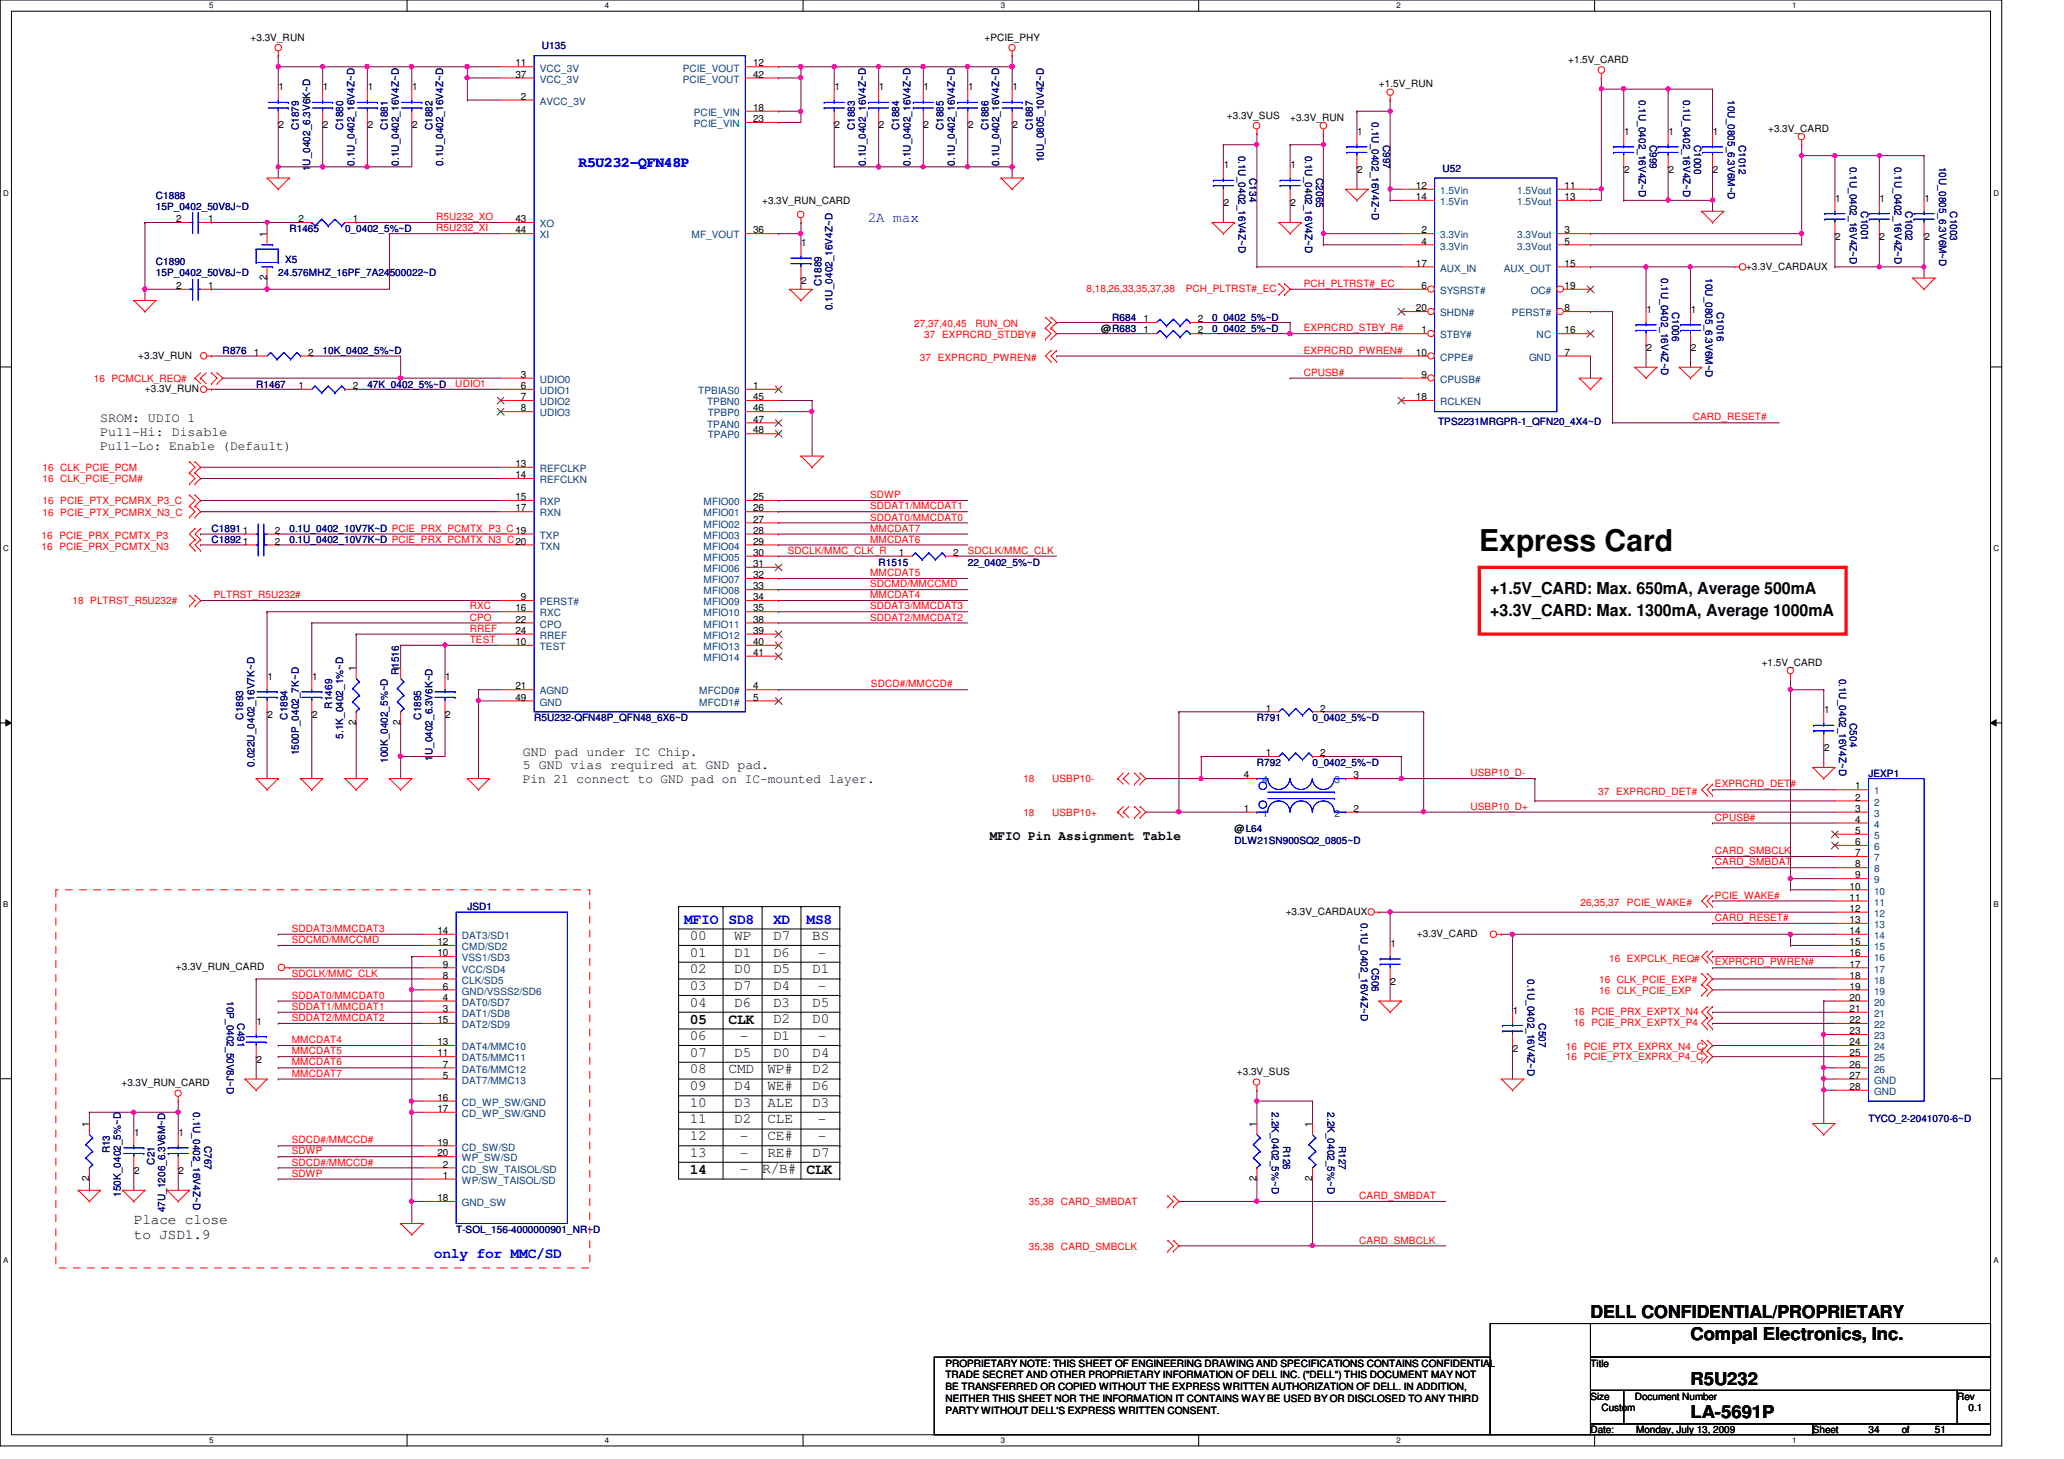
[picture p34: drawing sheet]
<svg xmlns="http://www.w3.org/2000/svg" width="297mm" height="210mm" viewBox="0 0 297 210" stroke-linecap="round" stroke-linejoin="round" font-family="sans-serif">
<defs><g id="words">
<text font-size="4.3" x="212.9" y="79.2">Express Card</text>
<g font-size="2.5">
<text x="228.9" y="189.6">DELL CONFIDENTIAL/PROPRIETARY</text>
<text x="243.3" y="192.8">Compal Electronics, Inc.</text>
<text x="243.3" y="199.2">R5U232</text>
<text x="243.3" y="204">LA-5691P</text>
</g>
<g font-size="2.4">
<text x="214.5" y="88.6">+3.3V_CARD: Max. 1300mA, Average 1000mA</text>
<text x="214.5" y="85.4">+1.5V_CARD: Max. 650mA, Average 500mA</text>
</g>
<g font-size="2.1" fill="#00f">
<text x="83.3" y="24.1">R5U232-QFN48P</text>
<text x="124.9" y="32">2A max</text>
<text x="98.5" y="132.9">MFIO SD8</text>
<text x="111.2" y="132.9">XD</text>
<text x="116.1" y="132.9">MS8</text>
<text x="62.4" y="180.9">only for MMC/SD</text>
</g>
<g font-size="2.1">
<text x="99.3" y="137.6">01</text>
<text x="99.3" y="135.3">00</text>
<text x="105.7" y="137.6">D1</text>
<text x="105.7" y="135.3">WP</text>
<text x="111.2" y="135.3">D7</text>
<text x="111.2" y="137.6">D6</text>
<text x="116.9" y="135.3">BS</text>
<text x="117.7" y="137.6">-</text>
<text x="99.3" y="142.5">03</text>
<text x="99.3" y="140">02</text>
<text x="105.7" y="140">D0</text>
<text x="105.7" y="142.5">D7</text>
<text x="111.2" y="140">D5</text>
<text x="111.2" y="142.5">D4</text>
<text x="116.9" y="140">D1</text>
<text x="117.7" y="142.5">-</text>
<text x="99.3" y="147.3">05</text>
<text x="99.3" y="144.8">04</text>
<text x="99.3" y="149.6">06</text>
<text x="104.9" y="147.3">CLK</text>
<text x="105.7" y="144.8">D6</text>
<text x="106.5" y="149.6">-</text>
<text x="111.2" y="144.8">D3</text>
<text x="111.2" y="147.2">D2</text>
<text x="111.2" y="149.6">D1</text>
<text x="116.9" y="147.2">D0</text>
<text x="116.9" y="144.8">D5</text>
<text x="117.7" y="149.6">-</text>
<text x="99.3" y="152">07</text>
<text x="99.3" y="154.4">08</text>
<text x="104.9" y="154.4">CMD</text>
<text x="105.7" y="152">D5</text>
<text x="110.4" y="154.4">WP#</text>
<text x="111.2" y="152">D0</text>
<text x="116.9" y="152">D4</text>
<text x="116.9" y="154.4">D2</text>
<text x="99.3" y="161.6">11</text>
<text x="99.3" y="159.3">10</text>
<text x="99.3" y="156.8">09</text>
<text x="105.7" y="156.8">D4</text>
<text x="105.7" y="159.3">D3</text>
<text x="105.7" y="161.6">D2</text>
<text x="110.4" y="156.8">WE#</text>
<text x="110.4" y="159.3">ALE</text>
<text x="110.4" y="161.6">CLE</text>
<text x="116.9" y="159.3">D3</text>
<text x="116.9" y="156.8">D6</text>
<text x="117.7" y="161.6">-</text>
<text x="99.3" y="164">12</text>
<text x="99.3" y="166.5">13</text>
<text x="106.5" y="164">-</text>
<text x="106.5" y="166.5">-</text>
<text x="110.4" y="164">CE#</text>
<text x="110.4" y="166.5">RE#</text>
<text x="116.9" y="166.5">D7</text>
<text x="117.7" y="164">-</text>
<text x="99.3" y="168.9">14</text>
<text x="106.5" y="168.8">-</text>
<text x="109.7" y="168.8">R/B#</text>
<text x="116.1" y="168.9">CLK</text>
<text x="19.3" y="176">Place close</text>
<text x="19.3" y="178.2">to JSD1.9</text>
</g>
<g font-size="1.9">
<text x="14.4" y="60.7">SROM: UDIO 1</text>
<text x="14.4" y="62.7">Pull-Hi: Disable</text>
<text x="14.4" y="64.7">Pull-Lo: Enable (Default)</text>
<text x="75.3" y="112.7">Pin 21 connect to GND pad on IC-mounted layer.</text>
<text x="75.3" y="108.7">GND pad under IC Chip.</text>
<text x="75.3" y="110.7">5 GND vias required at GND pad.</text>
<text x="142.4" y="120.8">MFIO Pin Assignment Table</text>
</g>
<g font-size="1.4">
<text x="36.1" y="5.8">+3.3V_RUN</text>
<text x="141.7" y="5.8">+PCIE_PHY</text>
<text x="74.2" y="9.6">11</text>
<text x="74.2" y="11.2">37</text>
<text x="108.4" y="9.6">12</text>
<text x="108.4" y="11.2">42</text>
<text x="225.7" y="9.1">+1.5V_CARD</text>
<text x="40.1" y="13">1</text>
<text x="46.5" y="13">1</text>
<text x="52.9" y="13">1</text>
<text x="59.3" y="13">1</text>
<text x="75" y="14.4">2</text>
<text x="108.4" y="16">18</text>
<text x="108.4" y="17.6">23</text>
<text x="120.1" y="13">1</text>
<text x="126.5" y="13">1</text>
<text x="132.9" y="13">1</text>
<text x="139.3" y="13">1</text>
<text x="145.7" y="13">1</text>
<text x="176.6" y="17.1">+3.3V_SUS</text>
<text x="185.7" y="17.4">+3.3V_RUN</text>
<text x="198.5" y="12.6">+1.5V_RUN</text>
<text x="40.1" y="18.5">2</text>
<text x="46.5" y="18.5">2</text>
<text x="52.9" y="18.5">2</text>
<text x="59.3" y="18.5">2</text>
<text x="120.1" y="18.5">2</text>
<text x="126.5" y="18.5">2</text>
<text x="132.9" y="18.5">2</text>
<text x="139.3" y="18.5">2</text>
<text x="145.7" y="18.5">2</text>
<text x="195.3" y="19.4">1</text>
<text x="233.7" y="19.4">1</text>
<text x="240.1" y="19.4">1</text>
<text x="246.5" y="19.4">1</text>
<text x="254.5" y="19">+3.3V_CARD</text>
<text x="109.7" y="29.4">+3.3V_RUN_CARD</text>
<text x="176.1" y="24.2">1</text>
<text x="176.1" y="29.7">2</text>
<text x="185.7" y="24.2">1</text>
<text x="185.7" y="29.7">2</text>
<text x="195.3" y="24.8">2</text>
<text x="203.7" y="27.2">12</text>
<text x="203.7" y="28.8">14</text>
<text x="225.2" y="27.2">11</text>
<text x="225.2" y="28.8">13</text>
<text x="233.7" y="24.8">2</text>
<text x="240.1" y="24.8">2</text>
<text x="246.5" y="24.8">2</text>
<text x="264.1" y="29">1</text>
<text x="270.5" y="29">1</text>
<text x="276.9" y="29">1</text>
<text x="25.4" y="32">2</text>
<text x="30" y="32">1</text>
<text x="38.4" y="34.1" transform="rotate(-90 38.4 34.1)">1</text>
<text x="43" y="32">2</text>
<text x="50.8" y="32">1</text>
<text x="74.2" y="32">43</text>
<text x="74.2" y="33.6">44</text>
<text x="108.4" y="33.6">36</text>
<text x="115.3" y="35.4">1</text>
<text x="204.6" y="33.6">2</text>
<text x="204.6" y="35.2">4</text>
<text x="225.2" y="33.6">3</text>
<text x="225.2" y="35.2">5</text>
<text x="264.1" y="34.5">2</text>
<text x="270.5" y="34.5">2</text>
<text x="276.9" y="34.5">2</text>
<text x="25.4" y="41.6">2</text>
<text x="30" y="41.6">1</text>
<text x="38.4" y="40.3" transform="rotate(-90 38.4 40.3)">2</text>
<text x="115.3" y="40.9">2</text>
<text x="203.7" y="38.4">17</text>
<text x="204.6" y="41.6">6</text>
<text x="225.2" y="41.6">19</text>
<text x="225.2" y="38.4">15</text>
<text x="251.3" y="38.8">+3.3V_CARDAUX</text>
<text x="158.5" y="47.8">@R683</text>
<text x="164.5" y="46.4">1</text>
<text x="164.5" y="48">1</text>
<text x="172.4" y="46.4">2</text>
<text x="172.4" y="48">2</text>
<text x="203.7" y="44.8">20</text>
<text x="204.6" y="48">1</text>
<text x="225.2" y="44.8">8</text>
<text x="225.2" y="48">16</text>
<text x="236.9" y="45">1</text>
<text x="243.3" y="45">1</text>
<text x="19.9" y="51.6">+3.3V_RUN</text>
<text x="36.5" y="51.2">1</text>
<text x="44.4" y="51.2">2</text>
<text x="203.7" y="51.2">10</text>
<text x="225.2" y="51.2">7</text>
<text x="236.9" y="50.5">2</text>
<text x="243.3" y="50.5">2</text>
<text x="20.9" y="56.4">+3.3V_RUN</text>
<text x="43" y="56">1</text>
<text x="50.8" y="56">2</text>
<text x="75" y="54.4">3</text>
<text x="75" y="56">6</text>
<text x="75" y="57.6">7</text>
<text x="75" y="59.2">8</text>
<text x="108.4" y="59.2">46</text>
<text x="108.4" y="57.6">45</text>
<text x="108.4" y="56">1</text>
<text x="203.7" y="57.6">18</text>
<text x="204.6" y="54.4">9</text>
<text x="108.4" y="62.4">48</text>
<text x="108.4" y="60.8">47</text>
<text x="74.2" y="67.2">13</text>
<text x="74.2" y="68.8">14</text>
<text x="74.2" y="72">15</text>
<text x="108.4" y="72">25</text>
<text x="35" y="76.8">1</text>
<text x="39.5" y="76.8">2</text>
<text x="74.2" y="73.6">17</text>
<text x="108.4" y="73.6">26</text>
<text x="108.4" y="75.2">27</text>
<text x="108.4" y="76.8">28</text>
<text x="35" y="78.4">1</text>
<text x="39.5" y="78.4">2</text>
<text x="108.4" y="78.4">29</text>
<text x="108.4" y="80">30</text>
<text x="108.4" y="81.6">31</text>
<text x="108.4" y="83.2">32</text>
<text x="129.4" y="80">1</text>
<text x="137.2" y="80">2</text>
<text x="74.2" y="89.6">22</text>
<text x="74.2" y="88">16</text>
<text x="75" y="86.4">9</text>
<text x="108.4" y="84.8">33</text>
<text x="108.4" y="86.4">34</text>
<text x="108.4" y="88">35</text>
<text x="108.4" y="89.6">38</text>
<text x="74.2" y="91.2">24</text>
<text x="74.2" y="92.8">10</text>
<text x="108.4" y="91.2">39</text>
<text x="108.4" y="92.8">40</text>
<text x="108.4" y="94.4">41</text>
<text x="253.5" y="95.8">+1.5V_CARD</text>
<text x="38.5" y="97.8">1</text>
<text x="44.9" y="97.8">1</text>
<text x="51.2" y="96.5" transform="rotate(-90 51.2 96.5)">1</text>
<text x="57.6" y="96.5" transform="rotate(-90 57.6 96.5)">1</text>
<text x="64.1" y="97.8">1</text>
<text x="74.2" y="99.2">21</text>
<text x="74.2" y="100.8">49</text>
<text x="108.4" y="99.2">4</text>
<text x="108.4" y="100.8">5</text>
<text x="38.5" y="103.3">2</text>
<text x="44.9" y="103.3">2</text>
<text x="51.2" y="104.3" transform="rotate(-90 51.2 104.3)">2</text>
<text x="57.6" y="104.3" transform="rotate(-90 57.6 104.3)">2</text>
<text x="64.1" y="103.3">2</text>
<text x="182.2" y="102.4">1</text>
<text x="190" y="102.4">2</text>
<text x="262.5" y="102.6">1</text>
<text x="179" y="112">4</text>
<text x="182.2" y="108.8">1</text>
<text x="190" y="108.8">2</text>
<text x="194.8" y="112">3</text>
<text x="262.5" y="108.1">2</text>
<text x="267" y="113.6">1</text>
<text x="177.7" y="119.8">@L64</text>
<text x="179" y="116.8">1</text>
<text x="194.8" y="116.8">2</text>
<text x="267" y="115.2">2</text>
<text x="267" y="116.8">3</text>
<text x="267" y="118.4">4</text>
<text x="267" y="120">5</text>
<text x="267" y="121.6">6</text>
<text x="267" y="123.2">7</text>
<text x="267" y="124.8">8</text>
<text x="185" y="131.6">+3.3V_CARDAUX</text>
<text x="266.2" y="128">10</text>
<text x="266.2" y="129.6">11</text>
<text x="266.2" y="131.2">12</text>
<text x="267" y="126.4">9</text>
<text x="62.9" y="134.4">14</text>
<text x="62.9" y="136">12</text>
<text x="62.9" y="137.6">10</text>
<text x="200.1" y="136.2">1</text>
<text x="203.9" y="134.8">+3.3V_CARD</text>
<text x="266.2" y="132.8">13</text>
<text x="266.2" y="134.4">14</text>
<text x="266.2" y="136">15</text>
<text x="266.2" y="137.6">16</text>
<text x="25.3" y="139.6">+3.3V_RUN_CARD</text>
<text x="63.8" y="139.2">9</text>
<text x="63.8" y="140.8">8</text>
<text x="63.8" y="142.4">6</text>
<text x="63.8" y="144">4</text>
<text x="200.1" y="141.7">2</text>
<text x="266.2" y="139.2">17</text>
<text x="266.2" y="140.8">18</text>
<text x="266.2" y="142.4">19</text>
<text x="266.2" y="144">20</text>
<text x="36.9" y="147.4">1</text>
<text x="62.9" y="147.2">15</text>
<text x="63.8" y="145.6">3</text>
<text x="217.7" y="145.8">1</text>
<text x="266.2" y="145.6">21</text>
<text x="266.2" y="147.2">22</text>
<text x="266.2" y="148.8">23</text>
<text x="36.9" y="152.9">2</text>
<text x="62.9" y="150.4">13</text>
<text x="62.9" y="152">11</text>
<text x="63.8" y="153.6">7</text>
<text x="63.8" y="155.2">5</text>
<text x="178" y="154.6">+3.3V_SUS</text>
<text x="217.7" y="151.3">2</text>
<text x="266.2" y="150.4">24</text>
<text x="266.2" y="152">25</text>
<text x="266.2" y="153.6">26</text>
<text x="266.2" y="155.2">27</text>
<text x="17.5" y="156.3">+3.3V_RUN_CARD</text>
<text x="62.9" y="158.4">16</text>
<text x="62.9" y="160">17</text>
<text x="266.2" y="156.8">28</text>
<text x="12.8" y="162.1" transform="rotate(-90 12.8 162.1)">1</text>
<text x="19.3" y="163.4">1</text>
<text x="25.7" y="163.4">1</text>
<text x="62.9" y="164.8">19</text>
<text x="62.9" y="166.4">20</text>
<text x="63.8" y="168">2</text>
<text x="180.8" y="162.1" transform="rotate(-90 180.8 162.1)">1</text>
<text x="188.8" y="162.1" transform="rotate(-90 188.8 162.1)">1</text>
<text x="12.8" y="169.9" transform="rotate(-90 12.8 169.9)">2</text>
<text x="19.3" y="168.9">2</text>
<text x="25.7" y="168.9">2</text>
<text x="62.9" y="172.8">18</text>
<text x="63.8" y="169.6">1</text>
<text x="180.8" y="169.9" transform="rotate(-90 180.8 169.9)">2</text>
<text x="188.8" y="169.9" transform="rotate(-90 188.8 169.9)">2</text>
<text x="136.1" y="196.6">PROPRIETARY NOTE: THIS SHEET OF ENGINEERING DRAWING AND SPECIFICATIONS CONTAINS CONFIDENTIAL</text>
<text x="228.9" y="196.6">Title</text>
<text x="136.1" y="201.7">NEITHER THIS SHEET NOR THE INFORMATION IT CONTAINS WAY BE USED BY OR DISCLOSED TO ANY THIRD</text>
<text x="136.1" y="203.4">PARTY WITHOUT DELL'S EXPRESS WRITTEN CONSENT.</text>
<text x="136.1" y="200">BE TRANSFERRED OR COPIED WITHOUT THE EXPRESS WRITTEN AUTHORIZATION OF DELL. IN ADDITION,</text>
<text x="136.1" y="198.3">TRADE SECRET AND OTHER PROPRIETARY INFORMATION OF DELL INC. (&quot;DELL&quot;) THIS DOCUMENT MAY NOT</text>
<text x="228.9" y="201.4">Size</text>
<text x="230.5" y="203">Custom</text>
<text x="235.3" y="201.4">Document Number</text>
<text x="281.7" y="201.4">Rev</text>
<text x="283.3" y="203">0.1</text>
<text x="228.9" y="206.2">Date:</text>
<text x="235.5" y="206.2">Monday, July 13, 2009</text>
<text x="260.9" y="206.2">Sheet</text>
<text x="268.9" y="206.2">34</text>
<text x="273.7" y="206.2">of</text>
<text x="278.5" y="206.2">51</text>
</g>
<g font-size="1.4" fill="#004080">
<text x="77.7" y="10.3">VCC_3V</text>
<text x="77.7" y="11.9">VCC_3V</text>
<text x="98.3" y="10.3">PCIE_VOUT</text>
<text x="98.3" y="11.9">PCIE_VOUT</text>
<text x="77.7" y="15.1">AVCC_3V</text>
<text x="99.9" y="16.7">PCIE_VIN</text>
<text x="99.9" y="18.3">PCIE_VIN</text>
<text x="207.3" y="27.9">1.5Vin</text>
<text x="207.3" y="29.5">1.5Vin</text>
<text x="218.4" y="27.9">1.5Vout</text>
<text x="218.4" y="29.5">1.5Vout</text>
<text x="77.7" y="32.7">XO</text>
<text x="77.7" y="34.3">XI</text>
<text x="99.5" y="34.3">MF_VOUT</text>
<text x="207.3" y="34.3">3.3Vin</text>
<text x="207.3" y="35.9">3.3Vin</text>
<text x="218.4" y="34.3">3.3Vout</text>
<text x="218.4" y="35.9">3.3Vout</text>
<text x="207.3" y="39.1">AUX_IN</text>
<text x="216.4" y="39.1">AUX_OUT</text>
<text x="207.3" y="42.3">SYSRST#</text>
<text x="207.3" y="45.5">SHDN#</text>
<text x="217.6" y="45.5">PERST#</text>
<text x="220.3" y="42.3">OC#</text>
<text x="207.3" y="48.7">STBY#</text>
<text x="207.3" y="51.9">CPPE#</text>
<text x="220" y="51.9">GND</text>
<text x="221.1" y="48.7">NC</text>
<text x="77.7" y="55.1">UDIO0</text>
<text x="77.7" y="56.7">UDIO1</text>
<text x="77.7" y="58.3">UDIO2</text>
<text x="77.7" y="59.9">UDIO3</text>
<text x="100.5" y="56.7">TPBIAS0</text>
<text x="101.8" y="58.3">TPBN0</text>
<text x="101.9" y="59.9">TPBP0</text>
<text x="207.3" y="58.3">RCLKEN</text>
<text x="207.3" y="55.1">CPUSB#</text>
<text x="101.8" y="61.5">TPAN0</text>
<text x="101.9" y="63.1">TPAP0</text>
<text x="77.7" y="67.9">REFCLKP</text>
<text x="77.7" y="69.5">REFCLKN</text>
<text x="77.7" y="72.7">RXP</text>
<text x="77.7" y="74.3">RXN</text>
<text x="77.7" y="77.5">TXP</text>
<text x="101.3" y="72.7">MFIO00</text>
<text x="101.3" y="74.3">MFIO01</text>
<text x="101.3" y="75.9">MFIO02</text>
<text x="101.3" y="77.5">MFIO03</text>
<text x="77.7" y="79.1">TXN</text>
<text x="101.3" y="79.1">MFIO04</text>
<text x="101.3" y="80.7">MFIO05</text>
<text x="101.3" y="82.3">MFIO06</text>
<text x="101.3" y="83.9">MFIO07</text>
<text x="77.7" y="87.1">PERST#</text>
<text x="77.7" y="88.7">RXC</text>
<text x="101.3" y="85.5">MFIO08</text>
<text x="101.3" y="87.1">MFIO09</text>
<text x="101.3" y="88.7">MFIO10</text>
<text x="77.7" y="90.3">CPO</text>
<text x="77.7" y="91.9">RREF</text>
<text x="77.7" y="93.5">TEST</text>
<text x="101.3" y="90.3">MFIO11</text>
<text x="101.3" y="91.9">MFIO12</text>
<text x="101.3" y="93.5">MFIO13</text>
<text x="101.3" y="95.1">MFIO14</text>
<text x="77.7" y="99.9">AGND</text>
<text x="77.7" y="101.5">GND</text>
<text x="100.6" y="99.9">MFCD0#</text>
<text x="100.6" y="101.5">MFCD1#</text>
<text x="181.7" y="112.7">4</text>
<text x="192.1" y="112.7">3</text>
<text x="181.7" y="117.5">1</text>
<text x="192.1" y="117.5">2</text>
<text x="269.7" y="114.3">1</text>
<text x="269.7" y="115.9">2</text>
<text x="269.7" y="117.5">3</text>
<text x="269.7" y="119.1">4</text>
<text x="269.7" y="120.7">5</text>
<text x="269.7" y="122.3">6</text>
<text x="269.7" y="123.9">7</text>
<text x="269.7" y="125.5">8</text>
<text x="269.7" y="127.1">9</text>
<text x="269.7" y="128.7">10</text>
<text x="269.7" y="130.3">11</text>
<text x="269.7" y="131.9">12</text>
<text x="66.5" y="135.1">DAT3/SD1</text>
<text x="66.5" y="136.7">CMD/SD2</text>
<text x="269.7" y="133.5">13</text>
<text x="269.7" y="135.1">14</text>
<text x="269.7" y="136.7">15</text>
<text x="66.5" y="138.3">VSS1/SD3</text>
<text x="66.5" y="139.9">VCC/SD4</text>
<text x="66.5" y="141.5">CLK/SD5</text>
<text x="66.5" y="143.1">GND/VSSS2/SD6</text>
<text x="269.7" y="138.3">16</text>
<text x="269.7" y="139.9">17</text>
<text x="269.7" y="141.5">18</text>
<text x="269.7" y="143.1">19</text>
<text x="66.5" y="144.7">DAT0/SD7</text>
<text x="66.5" y="146.3">DAT1/SD8</text>
<text x="66.5" y="147.9">DAT2/SD9</text>
<text x="269.7" y="144.7">20</text>
<text x="269.7" y="146.3">21</text>
<text x="269.7" y="147.9">22</text>
<text x="269.7" y="149.5">23</text>
<text x="66.5" y="151.1">DAT4/MMC10</text>
<text x="66.5" y="152.7">DAT5/MMC11</text>
<text x="66.5" y="154.3">DAT6/MMC12</text>
<text x="66.5" y="155.9">DAT7/MMC13</text>
<text x="269.7" y="151.1">24</text>
<text x="269.7" y="152.7">25</text>
<text x="269.7" y="154.3">26</text>
<text x="269.7" y="155.9">GND</text>
<text x="66.5" y="159.1">CD_WP_SW/GND</text>
<text x="66.5" y="160.7">CD_WP_SW/GND</text>
<text x="269.7" y="157.5">GND</text>
<text x="66.5" y="165.5">CD_SW/SD</text>
<text x="66.5" y="167.1">WP_SW/SD</text>
<text x="66.5" y="173.5">GND_SW</text>
<text x="66.5" y="168.7">CD_SW_TAISOL/SD</text>
<text x="66.5" y="170.3">WP/SW_TAISOL/SD</text>
</g>
<g font-size="1.4" fill="#000080">
<text x="78" y="7.1">U135</text>
<text x="197.4" y="17.6" transform="rotate(90 197.4 17.6)">0.1U_0402_16V4Z~D</text>
<text x="235.8" y="14.4" transform="rotate(90 235.8 14.4)">0.1U_0402_16V4Z~D</text>
<text x="242.2" y="14.4" transform="rotate(90 242.2 14.4)">0.1U_0402_16V4Z~D</text>
<text x="248.7" y="14.4" transform="rotate(90 248.7 14.4)">10U_0805_6.3V6M~D</text>
<text x="43" y="18.7" transform="rotate(-90 43 18.7)">C1879</text>
<text x="49.4" y="18.7" transform="rotate(-90 49.4 18.7)">C1880</text>
<text x="51" y="23.8" transform="rotate(-90 51 23.8)">0.1U_0402_16V4Z~D</text>
<text x="55.8" y="18.7" transform="rotate(-90 55.8 18.7)">C1881</text>
<text x="57.4" y="23.8" transform="rotate(-90 57.4 23.8)">0.1U_0402_16V4Z~D</text>
<text x="62.2" y="18.7" transform="rotate(-90 62.2 18.7)">C1882</text>
<text x="63.8" y="23.8" transform="rotate(-90 63.8 23.8)">0.1U_0402_16V4Z~D</text>
<text x="123" y="18.7" transform="rotate(-90 123 18.7)">C1883</text>
<text x="124.6" y="23.8" transform="rotate(-90 124.6 23.8)">0.1U_0402_16V4Z~D</text>
<text x="129.4" y="18.7" transform="rotate(-90 129.4 18.7)">C1884</text>
<text x="131" y="23.8" transform="rotate(-90 131 23.8)">0.1U_0402_16V4Z~D</text>
<text x="135.8" y="18.7" transform="rotate(-90 135.8 18.7)">C1885</text>
<text x="137.4" y="23.8" transform="rotate(-90 137.4 23.8)">0.1U_0402_16V4Z~D</text>
<text x="142.2" y="18.7" transform="rotate(-90 142.2 18.7)">C1886</text>
<text x="143.8" y="23.8" transform="rotate(-90 143.8 23.8)">0.1U_0402_16V4Z~D</text>
<text x="148.6" y="18.7" transform="rotate(-90 148.6 18.7)">C1887</text>
<text x="150.2" y="23.4" transform="rotate(-90 150.2 23.4)">10U_0805_10V4Z~D</text>
<text x="178.2" y="22.4" transform="rotate(90 178.2 22.4)">0.1U_0402_16V4Z~D</text>
<text x="187.8" y="22.4" transform="rotate(90 187.8 22.4)">0.1U_0402_16V4Z~D</text>
<text x="199" y="20.8" transform="rotate(90 199 20.8)">C997</text>
<text x="237.4" y="20.8" transform="rotate(90 237.4 20.8)">C999</text>
<text x="243.8" y="20.8" transform="rotate(90 243.8 20.8)">C1000</text>
<text x="250.2" y="20.8" transform="rotate(90 250.2 20.8)">C1012</text>
<text x="22.4" y="28.6">C1888</text>
<text x="44.6" y="24.6" transform="rotate(-90 44.6 24.6)">1U_0402_6.3V6K~D</text>
<text x="179.8" y="25.6" transform="rotate(90 179.8 25.6)">C134</text>
<text x="189.4" y="25.6" transform="rotate(90 189.4 25.6)">C2065</text>
<text x="207.6" y="24.7">U52</text>
<text x="266.2" y="24" transform="rotate(90 266.2 24)">0.1U_0402_16V4Z~D</text>
<text x="272.7" y="24" transform="rotate(90 272.7 24)">0.1U_0402_16V4Z~D</text>
<text x="279.1" y="24" transform="rotate(90 279.1 24)">10U_0805_6.3V6M~D</text>
<text x="22.4" y="30.2">15P_0402_50V8J~D</text>
<text x="41.7" y="33.4">R1465</text>
<text x="49.7" y="33.4">0_0402_5%~D</text>
<text x="267.8" y="30.4" transform="rotate(90 267.8 30.4)">C1001</text>
<text x="274.2" y="30.4" transform="rotate(90 274.2 30.4)">C1002</text>
<text x="280.7" y="30.4" transform="rotate(90 280.7 30.4)">C1003</text>
<text x="22.4" y="38.2">C1890</text>
<text x="22.4" y="39.8">15P_0402_50V8J~D</text>
<text x="40" y="39.8">24.576MHZ_16PF_7A24500022~D</text>
<text x="41" y="37.8">X5</text>
<text x="118.2" y="41.1" transform="rotate(-90 118.2 41.1)">C1889</text>
<text x="239.1" y="40" transform="rotate(90 239.1 40)">0.1U_0402_16V4Z~D</text>
<text x="245.4" y="40" transform="rotate(90 245.4 40)">10U_0805_6.3V6M~D</text>
<text x="119.8" y="44.7" transform="rotate(-90 119.8 44.7)">0.1U_0402_16V4Z~D</text>
<text x="160.1" y="46.2">R684</text>
<text x="174.5" y="46.2">0_0402_5%~D</text>
<text x="174.5" y="47.8">0_0402_5%~D</text>
<text x="240.7" y="44.8" transform="rotate(90 240.7 44.8)">C1006</text>
<text x="247.1" y="44.8" transform="rotate(90 247.1 44.8)">C1016</text>
<text x="32" y="51">R876</text>
<text x="46.4" y="51">10K_0402_5%~D</text>
<text x="36.9" y="55.8">R1467</text>
<text x="52.9" y="55.8">47K_0402_5%~D</text>
<text x="207" y="61.2">TPS2231MRGPR-1_QFN20_4X4~D</text>
<text x="30.4" y="76.6">C1891</text>
<text x="41.7" y="76.6">0.1U_0402_10V7K~D PCIE_PRX_PCMTX_P3_C19</text>
<text x="30.4" y="78.2">C1892</text>
<text x="41.7" y="78.2">0.1U_0402_10V7K~D PCIE_PRX_PCMTX_N3_C20</text>
<text x="126.4" y="81.4">R1515</text>
<text x="139.3" y="81.4">22_0402_5%~D</text>
<text x="47.8" y="101.9" transform="rotate(-90 47.8 101.9)">R1469</text>
<text x="57.4" y="97.2" transform="rotate(-90 57.4 97.2)">R1516</text>
<text x="264.7" y="97.6" transform="rotate(90 264.7 97.6)">0.1U_0402_16V4Z~D</text>
<text x="35" y="103.5" transform="rotate(-90 35 103.5)">C1893</text>
<text x="41.4" y="103.5" transform="rotate(-90 41.4 103.5)">C1894</text>
<text x="49.4" y="106.3" transform="rotate(-90 49.4 106.3)">5.1K_0402_1%~D</text>
<text x="60.6" y="103.5" transform="rotate(-90 60.6 103.5)">C1895</text>
<text x="76.9" y="103.8">R5U232-QFN48P_QFN48_6X6~D</text>
<text x="180.9" y="103.8">R791</text>
<text x="188.9" y="103.8">0_0402_5%~D</text>
<text x="266.2" y="104" transform="rotate(90 266.2 104)">C504</text>
<text x="36.6" y="110.3" transform="rotate(-90 36.6 110.3)">0.022U_0402_16V7K~D</text>
<text x="43" y="108.7" transform="rotate(-90 43 108.7)">1500P_0402_7K~D</text>
<text x="55.8" y="109.8" transform="rotate(-90 55.8 109.8)">100K_0402_5%~D</text>
<text x="62.2" y="109.5" transform="rotate(-90 62.2 109.5)">1U_0402_6.3V6K~D</text>
<text x="180.9" y="110.2">R792</text>
<text x="188.9" y="110.2">0_0402_5%~D</text>
<text x="268.9" y="111.8">JEXP1</text>
<text x="177.7" y="121.4">DLW21SN900SQ2_0805~D</text>
<text x="67.3" y="131">JSD1</text>
<text x="195.8" y="132.8" transform="rotate(90 195.8 132.8)">0.1U_0402_16V4Z~D</text>
<text x="197.4" y="139.2" transform="rotate(90 197.4 139.2)">C506</text>
<text x="219.8" y="140.8" transform="rotate(90 219.8 140.8)">0.1U_0402_16V4Z~D</text>
<text x="32.6" y="144" transform="rotate(90 32.6 144)">10P_0402_50V8J~D</text>
<text x="34.2" y="147.2" transform="rotate(90 34.2 147.2)">C491</text>
<text x="221.4" y="147.2" transform="rotate(90 221.4 147.2)">C507</text>
<text x="27.8" y="160" transform="rotate(90 27.8 160)">0.1U_0402_16V4Z~D</text>
<text x="183" y="160" transform="rotate(90 183 160)">2.2K_0402_5%~D</text>
<text x="191" y="160" transform="rotate(90 191 160)">2.2K_0402_5%~D</text>
<text x="268.9" y="161.4">TYCO_2-2041070-6~D</text>
<text x="15.8" y="165.9" transform="rotate(-90 15.8 165.9)">R13</text>
<text x="22.2" y="167.6" transform="rotate(-90 22.2 167.6)">C21</text>
<text x="29.4" y="164.8" transform="rotate(90 29.4 164.8)">C767</text>
<text x="184.7" y="164.8" transform="rotate(90 184.7 164.8)">R126</text>
<text x="192.7" y="164.8" transform="rotate(90 192.7 164.8)">R127</text>
<text x="17.4" y="172.2" transform="rotate(-90 17.4 172.2)">150K_0402_5%~D</text>
<text x="23.8" y="174.4" transform="rotate(-90 23.8 174.4)">47U_1206_6.3V6M~D</text>
<text x="65.7" y="177.4">T-SOL_156-4000000901_NR~D</text>
</g>
<g font-size="1.4" fill="#f00">
<text x="62.8" y="31.7">R5U232_XO</text>
<text x="62.8" y="33.3">R5U232_XI</text>
<text x="156.4" y="42">8,18,26,33,35,37,38</text>
<text x="170.6" y="42">PCH_PLTRST#_EC</text>
<text x="187.6" y="41.3">PCH_PLTRST#_EC</text>
<text x="131.6" y="47">27,37,40,45</text>
<text x="140.4" y="47">RUN_ON</text>
<text x="187.6" y="47.7">EXPRCRD_STBY_R#</text>
<text x="132.4" y="51.9">37 EXPRCRD_PWREN#</text>
<text x="133" y="48.6">37 EXPRCRD_STDBY#</text>
<text x="187.6" y="50.9">EXPRCRD_PWREN#</text>
<text x="13.5" y="55">16 PCMCLK_REQ#</text>
<text x="65.5" y="55.7">UDIO1</text>
<text x="187.6" y="54.1">CPUSB#</text>
<text x="243.6" y="60.5">CARD_RESET#</text>
<text x="6.1" y="69.4">16 CLK_PCIE_PCM#</text>
<text x="6.1" y="67.8">16 CLK_PCIE_PCM</text>
<text x="125.2" y="71.7">SDWP</text>
<text x="6" y="77.5">16 PCIE_PRX_PCMTX_P3</text>
<text x="6.1" y="74.2">16 PCIE_PTX_PCMRX_N3_C</text>
<text x="6.1" y="72.6">16 PCIE_PTX_PCMRX_P3_C</text>
<text x="125.2" y="74.9">SDDAT0/MMCDAT0</text>
<text x="125.2" y="73.3">SDDAT1/MMCDAT1</text>
<text x="125.2" y="76.5">MMCDAT7</text>
<text x="6" y="79.1">16 PCIE_PRX_PCMTX_N3</text>
<text x="113.4" y="79.7">SDCLK/MMC_CLK_R</text>
<text x="125.2" y="82.9">MMCDAT5</text>
<text x="125.2" y="78.1">MMCDAT6</text>
<text x="139.3" y="79.7">SDCLK/MMC_CLK</text>
<text x="10.5" y="86.8">18 PLTRST_R5U232#</text>
<text x="30.8" y="86.1">PLTRST_R5U232#</text>
<text x="67.6" y="89.3">CPO</text>
<text x="67.6" y="87.7">RXC</text>
<text x="125.2" y="87.7">SDDAT3/MMCDAT3</text>
<text x="125.2" y="84.5">SDCMD/MMCCMD</text>
<text x="125.2" y="89.3">SDDAT2/MMCDAT2</text>
<text x="125.2" y="86.1">MMCDAT4</text>
<text x="67.6" y="90.9">RREF</text>
<text x="67.6" y="92.5">TEST</text>
<text x="125.3" y="98.9">SDCD#/MMCCD#</text>
<text x="147.3" y="112.6">18</text>
<text x="151.4" y="112.6">USBP10-</text>
<text x="211.6" y="111.7">USBP10_D-</text>
<text x="246.8" y="113.3">EXPRCRD_DET#</text>
<text x="147.3" y="117.4">18</text>
<text x="151.4" y="117.4">USBP10+</text>
<text x="211.6" y="116.5">USBP10_D+</text>
<text x="230" y="114.3">37 EXPRCRD_DET#</text>
<text x="246.8" y="118.1">CPUSB#</text>
<text x="246.8" y="122.9">CARD_SMBCLK</text>
<text x="246.8" y="124.5">CARD_SMBDAT</text>
<text x="227.5" y="130.3">26,35,37</text>
<text x="234.1" y="130.3">PCIE_WAKE#</text>
<text x="246.8" y="129.3">PCIE_WAKE#</text>
<text x="42" y="135.7">SDCMD/MMCCMD</text>
<text x="42" y="134.1">SDDAT3/MMCDAT3</text>
<text x="246.8" y="132.5">CARD_RESET#</text>
<text x="42" y="140.5">SDCLK/MMC_CLK</text>
<text x="42" y="143.7">SDDAT0/MMCDAT0</text>
<text x="230.2" y="141.4">16 CLK_PCIE_EXP#</text>
<text x="230.2" y="143">16 CLK_PCIE_EXP</text>
<text x="231.6" y="138.3">16 EXPCLK_REQ#</text>
<text x="246.8" y="138.9">EXPRCRD_PWREN#</text>
<text x="42" y="145.3">SDDAT1/MMCDAT1</text>
<text x="42" y="146.9">SDDAT2/MMCDAT2</text>
<text x="226.5" y="146">16 PCIE_PRX_EXPTX_N4</text>
<text x="226.5" y="147.6">16 PCIE_PRX_EXPTX_P4</text>
<text x="42" y="150.1">MMCDAT4</text>
<text x="42" y="154.9">MMCDAT7</text>
<text x="42" y="153.3">MMCDAT6</text>
<text x="42" y="151.7">MMCDAT5</text>
<text x="225.3" y="151">16 PCIE_PTX_EXPRX_N4_C</text>
<text x="225.3" y="152.6">16 PCIE_PTX_EXPRX_P4_C</text>
<text x="42" y="164.5">SDCD#/MMCCD#</text>
<text x="42" y="167.7">SDCD#/MMCCD#</text>
<text x="42" y="166.1">SDWP</text>
<text x="42" y="169.3">SDWP</text>
<text x="148.1" y="173.4">35,38</text>
<text x="152.7" y="173.4">CARD_SMBDAT</text>
<text x="195.6" y="172.5">CARD_SMBDAT</text>
<text x="148.1" y="179.8">35,38</text>
<text x="152.7" y="179.8">CARD_SMBCLK</text>
<text x="195.6" y="178.9">CARD_SMBCLK</text>
</g>
<g font-size="1.1">
<text x="30.1" y="1.1">5</text>
<text x="87" y="1.1">4</text>
<text x="144" y="1.1">3</text>
<text x="201" y="1.1">2</text>
<text x="257.9" y="1.1">1</text>
<text x=".5" y="28.2">D</text>
<text x="286.9" y="28.2">D</text>
<text x=".5" y="79.3">C</text>
<text x="286.9" y="79.3">C</text>
<text x=".5" y="130.6">B</text>
<text x="286.9" y="130.6">B</text>
<text x=".5" y="181.7">A</text>
<text x="286.9" y="181.7">A</text>
<text x="30.1" y="207.6">5</text>
<text x="87" y="207.6">4</text>
<text x="144" y="207.6">3</text>
<text x="201" y="207.6">2</text>
<text x="257.9" y="207.6">1</text>
</g>
</g></defs>
<path d="M0 0h288.1v208h-288.1zM1.6 1.6h284.9v204.8h-284.9z" fill="none" stroke="#000" stroke-width=".14"/>
<g fill="#fff">
<path d="M30.1 .2h.6v1.2h-.6z"/>
<path d="M30.1 206.6h.6v1.2h-.6z"/>
</g>
<path d="M58.6 0v1.6M58.6 206.4v1.6" fill="none" stroke="#000" stroke-width=".14"/>
<g fill="#fff">
<path d="M87 .2h.6v1.2h-.6z"/>
<path d="M87 206.6h.6v1.2h-.6z"/>
</g>
<path d="M115.6 0v1.6M115.6 206.4v1.6" fill="none" stroke="#000" stroke-width=".14"/>
<g fill="#fff">
<path d="M144 .2h.6v1.2h-.6z"/>
<path d="M144 206.6h.6v1.2h-.6z"/>
</g>
<path d="M172.5 0v1.6M172.5 206.4v1.6" fill="none" stroke="#000" stroke-width=".14"/>
<g fill="#fff">
<path d="M201 .2h.5v1.2h-.5z"/>
<path d="M201 206.6h.5v1.2h-.5z"/>
</g>
<path d="M229.5 0v1.6M229.5 206.4v1.6" fill="none" stroke="#000" stroke-width=".14"/>
<g fill="#fff">
<path d="M257.9 .2h.6v1.2h-.6z"/>
<path d="M257.9 206.6h.6v1.2h-.6z"/>
<path d="M.5 27.2h.7v1.2h-.7z"/>
<path d="M286.9 27.2h.8v1.2h-.8z"/>
<path d="M.5 78.4h.7v1.1h-.7z"/>
<path d="M286.9 78.4h.8v1.1h-.8z"/>
</g>
<path d="M0 52.8h1.6M286.5 52.8h1.6" fill="none" stroke="#000" stroke-width=".14"/>
<g fill="#fff">
<path d="M.5 129.6h.7v1.2h-.7z"/>
<path d="M286.9 129.6h.7v1.2h-.7z"/>
</g>
<path d="M0 104h1.6M.8 103.5l.8 .5-.8 .4zM286.5 104l.8-.5v.9zM286.5 104h1.6" fill="none" stroke="#000" stroke-width=".14"/>
<path d="M.8 103.5l.8 .5-.8 .4zM286.5 104l.8-.5v.9z" fill="#000"/>
<g fill="#fff">
<path d="M.5 180.8h.7v1.1h-.7z"/>
<path d="M286.9 180.8h.7v1.1h-.7z"/>
</g>
<path d="M0 155.2h1.6M286.5 155.2h1.6" fill="none" stroke="#000" stroke-width=".14"/>
<g fill="none" stroke="#800040" stroke-width=".14">
<path d="M30.4 56h.1M30.4 56h12.9M51.3 56h.1M51.3 56h20.7M57.7 54.4h.1M57.7 54.4h14.3M38.4 88h.1M38.4 88v9.6M38.4 88h33.6M44.9 89.6h.1M44.9 89.6v8M44.9 89.6h27.1"/>
<path d="M51.3 91.2h.1M51.3 91.2h20.7M51.3 91.2v4.8M64 92.8h.1M64 92.8h8M38.4 102.4h.1M38.4 102.4v9.6M44.9 102.4h.1M44.9 102.4v9.6M51.3 104h.1M51.3 104v8"/>
</g>
<circle cx="64" cy="92.8" r=".3" fill="#f0f"/>
<circle cx="64" cy="92.8" r=".3" fill="none" stroke="#f0f" stroke-width=".14"/>
<g fill="none" stroke="#800040" stroke-width=".14">
<path d="M28.9 76.8h.1M28.9 78.4h.1M28.9 73.6h.1M28.9 72h.1M28.9 68.8h.1M28.9 67.2h.1M28.9 76.8h6.4M28.9 78.4h6.4M28.9 73.6h43.1M28.9 72h43.1M28.9 68.8h43.1M28.9 67.2h43.1"/>
<path d="M40 78.4h.1M40 76.8h.1M40 76.8h32M40 78.4h32M28.9 86.4h.1M28.9 86.4h43.1M57.7 92.8h.1M57.7 92.8v3.2M57.7 92.8h6.3M64 92.8h.1M64 92.8v4.8M64 102.4h.1"/>
<path d="M64 102.4v6.4M68.9 100.8h.1M68.9 100.8v11.2"/>
</g>
<circle cx="68.8" cy="100.8" r=".3" fill="#f0f"/>
<circle cx="68.8" cy="100.8" r=".3" fill="none" stroke="#f0f" stroke-width=".14"/>
<path d="M38.4 32h.1M38.4 32h4.9M38.4 40h.1M38.4 40v1.6M57.7 104h.1M57.7 104v4.8" fill="none" stroke="#800040" stroke-width=".14"/>
<circle cx="38.4" cy="32" r=".3" fill="#f0f"/>
<circle cx="38.4" cy="32" r=".3" fill="none" stroke="#f0f" stroke-width=".14"/>
<g fill="none" stroke="#800040" stroke-width=".14">
<path d="M30.4 32h.1M30.4 32h8M38.4 32h.1M38.4 32v1.6M51.3 32h.1M51.3 32h20.7M56 33.6h.1M56 33.6v8h-25.6M56 33.6h16M20.9 41.6h.1M20.9 41.6h4.8M30.4 41.6h.1"/>
<path d="M38.4 41.6h.1"/>
</g>
<circle cx="38.4" cy="41.6" r=".31" fill="#f0f"/>
<circle cx="38.4" cy="41.6" r=".31" fill="none" stroke="#f0f" stroke-width=".14"/>
<path d="M52.9 9.6h.1M52.9 9.6v3.2M40 24h.1M40 24v1.6" fill="none" stroke="#800040" stroke-width=".14"/>
<circle cx="52.8" cy="9.6" r=".31" fill="#f0f"/>
<circle cx="52.8" cy="9.6" r=".31" fill="none" stroke="#f0f" stroke-width=".14"/>
<path d="M52.9 9.6h.1M52.9 9.6h6.4M59.3 9.6h.1M59.3 9.6v3.2" fill="none" stroke="#800040" stroke-width=".14"/>
<circle cx="59.2" cy="9.6" r=".31" fill="#f0f"/>
<circle cx="59.2" cy="9.6" r=".31" fill="none" stroke="#f0f" stroke-width=".14"/>
<path d="M59.3 9.6h.1M59.3 9.6h8" fill="none" stroke="#800040" stroke-width=".14"/>
<circle cx="59.2" cy="9.6" r=".31" fill="#f0f"/>
<circle cx="59.2" cy="9.6" r=".31" fill="none" stroke="#f0f" stroke-width=".14"/>
<path d="M67.3 9.6h.1M67.3 9.6h4.7" fill="none" stroke="#800040" stroke-width=".14"/>
<circle cx="67.2" cy="9.6" r=".31" fill="#f0f"/>
<circle cx="67.2" cy="9.6" r=".31" fill="none" stroke="#f0f" stroke-width=".14"/>
<path d="M67.3 11.2h.1M67.3 11.2h4.7M67.3 11.2v3.2" fill="none" stroke="#800040" stroke-width=".14"/>
<circle cx="67.2" cy="11.2" r=".3" fill="#f0f"/>
<circle cx="67.2" cy="11.2" r=".3" fill="none" stroke="#f0f" stroke-width=".14"/>
<path d="M112.1 16h.1M112.1 17.6h.1M112.1 9.6h.1M112.1 16h3.2M112.1 9.6h3.2M115.3 16h.1M115.3 16v1.6h-3.2M115.3 33.6h.1M115.3 33.6v1.6M115.3 40h.1M115.3 40v1.6" fill="none" stroke="#800040" stroke-width=".14"/>
<circle cx="115.2" cy="33.6" r=".31" fill="#f0f"/>
<circle cx="115.2" cy="33.6" r=".31" fill="none" stroke="#f0f" stroke-width=".14"/>
<path d="M112.1 11.2h.1M115.3 9.6h.1M115.3 9.6v1.6h-3.2" fill="none" stroke="#800040" stroke-width=".14"/>
<circle cx="115.2" cy="9.6" r=".31" fill="#f0f"/>
<circle cx="115.2" cy="9.6" r=".31" fill="none" stroke="#f0f" stroke-width=".14"/>
<path d="M126.4 17.6h.1M126.4 17.6v6.4M112.1 33.6h.1M112.1 33.6h3.2" fill="none" stroke="#800040" stroke-width=".14"/>
<circle cx="126.4" cy="24" r=".3" fill="#f0f"/>
<circle cx="126.4" cy="24" r=".3" fill="none" stroke="#f0f" stroke-width=".14"/>
<g fill="none" stroke="#800040" stroke-width=".14">
<path d="M120.1 9.6h.1M120.1 17.6h.1M120.1 9.6v3.2M120.1 17.6v6.4M126.4 9.6h.1M126.4 9.6v3.2M132.9 9.6h.1M132.9 9.6v3.2M139.3 9.6h.1M139.3 9.6v3.2M139.3 9.6h6.4M145.7 9.6h.1"/>
<path d="M145.7 9.6v3.2M115.3 32h.1M115.3 32v1.6"/>
</g>
<circle cx="145.6" cy="9.6" r=".32" fill="#f0f"/>
<circle cx="145.6" cy="9.6" r=".32" fill="none" stroke="#f0f" stroke-width=".14"/>
<circle cx="139.2" cy="9.6" r=".31" fill="#f0f"/>
<circle cx="139.2" cy="9.6" r=".31" fill="none" stroke="#f0f" stroke-width=".14"/>
<path d="M132.9 9.6h.1M132.9 9.6h6.4" fill="none" stroke="#800040" stroke-width=".14"/>
<circle cx="132.8" cy="9.6" r=".31" fill="#f0f"/>
<circle cx="132.8" cy="9.6" r=".31" fill="none" stroke="#f0f" stroke-width=".14"/>
<path d="M126.4 9.6h.1M126.4 9.6h6.5M145.7 8h.1M145.7 8v1.6" fill="none" stroke="#800040" stroke-width=".14"/>
<circle cx="126.4" cy="9.6" r=".31" fill="#f0f"/>
<circle cx="126.4" cy="9.6" r=".31" fill="none" stroke="#f0f" stroke-width=".14"/>
<path d="M115.3 9.6h.1M115.3 9.6h4.8" fill="none" stroke="#800040" stroke-width=".14"/>
<circle cx="115.2" cy="9.6" r=".31" fill="#f0f"/>
<circle cx="115.2" cy="9.6" r=".31" fill="none" stroke="#f0f" stroke-width=".14"/>
<path d="M120.1 9.6h.1M120.1 9.6h6.3" fill="none" stroke="#800040" stroke-width=".14"/>
<circle cx="120" cy="9.6" r=".31" fill="#f0f"/>
<circle cx="120" cy="9.6" r=".31" fill="none" stroke="#f0f" stroke-width=".14"/>
<path d="M115.3 11.2h.1M115.3 11.2v4.8" fill="none" stroke="#800040" stroke-width=".14"/>
<circle cx="115.2" cy="16" r=".3" fill="#f0f"/>
<circle cx="115.2" cy="16" r=".3" fill="none" stroke="#f0f" stroke-width=".14"/>
<circle cx="115.2" cy="11.2" r=".3" fill="#f0f"/>
<circle cx="115.2" cy="11.2" r=".3" fill="none" stroke="#f0f" stroke-width=".14"/>
<g fill="none" stroke="#800040" stroke-width=".14">
<path d="M139.3 24h.1M139.3 24h6.4M112.1 75.2h.1M112.1 73.6h.1M112.1 78.4h.1M112.1 72h.1M112.1 76.8h.1M112.1 75.2h27.2M112.1 73.6h27.2M112.1 78.4h27.2M112.1 72h27.2M112.1 76.8h27.2"/>
<path d="M112.1 88h.1M112.1 84.8h.1M112.1 80h.1M112.1 89.6h.1M112.1 86.4h.1M112.1 83.2h.1M112.1 99.2h.1M112.1 88h27.2M112.1 84.8h27.2M112.1 80h17.6M112.1 89.6h27.2M112.1 86.4h27.2"/>
<path d="M112.1 83.2h27.2M112.1 99.2h27.2M137.7 80h.1M137.7 80h14.4M59.3 142.4h.1M59.3 142.4v16M25.7 160h.1M25.7 168h.1M25.7 160v3.2M25.7 168v3.2M59.3 172.8h.1M59.3 172.8h1.6"/>
</g>
<circle cx="59.2" cy="142.4" r=".3" fill="#f0f"/>
<circle cx="59.2" cy="142.4" r=".3" fill="none" stroke="#f0f" stroke-width=".14"/>
<g fill="none" stroke="#800040" stroke-width=".14">
<path d="M40 136h.1M40 134.4h.1M40 136h20.9M40 134.4h20.9M41.7 139.2h.1M41.7 139.2h19.2M36.9 140.8h.1M36.9 152h.1M36.9 140.8h24M36.9 140.8v6.4M36.9 152v3.2M40 145.6h.1"/>
<path d="M40 147.2h.1M40 150.4h.1M40 144h.1M40 155.2h.1M40 153.6h.1M40 152h.1M40 145.6h20.9M40 147.2h20.9M40 150.4h20.9M40 144h20.9M40 155.2h20.9M40 153.6h20.9"/>
<path d="M40 152h20.9M19.3 160h.1M19.3 160h6.4M40 164.8h.1M40 169.6h.1M40 168h.1M40 166.4h.1M40 164.8h20.9M40 169.6h20.9M40 168h20.9M40 166.4h20.9"/>
</g>
<circle cx="25.6" cy="160" r=".31" fill="#f0f"/>
<circle cx="25.6" cy="160" r=".31" fill="none" stroke="#f0f" stroke-width=".14"/>
<circle cx="19.2" cy="160" r=".3" fill="#f0f"/>
<circle cx="19.2" cy="160" r=".3" fill="none" stroke="#f0f" stroke-width=".14"/>
<path d="M40 9.6h.1M40 9.6v3.2M46.4 9.6h.1M46.4 9.6v3.2M46.4 9.6h6.5M25.7 158.4h.1M25.7 158.4v1.6M19.3 160h.1M19.3 168h.1M19.3 160v3.2M19.3 168v3.2" fill="none" stroke="#800040" stroke-width=".14"/>
<circle cx="46.4" cy="9.6" r=".31" fill="#f0f"/>
<circle cx="46.4" cy="9.6" r=".31" fill="none" stroke="#f0f" stroke-width=".14"/>
<path d="M40 8h.1M40 9.6h.1M40 8v1.6M40 9.6h6.4M67.3 14.4h.1M67.3 14.4h4.7" fill="none" stroke="#800040" stroke-width=".14"/>
<circle cx="40" cy="9.6" r=".31" fill="#f0f"/>
<circle cx="40" cy="9.6" r=".31" fill="none" stroke="#f0f" stroke-width=".14"/>
<path d="M67.3 9.6h.1M67.3 9.6v1.6M262.5 148.8h.1M262.5 148.8v4.8" fill="none" stroke="#800040" stroke-width=".14"/>
<circle cx="262.5" cy="148.8" r=".3" fill="#f0f"/>
<circle cx="262.5" cy="148.8" r=".3" fill="none" stroke="#f0f" stroke-width=".14"/>
<g fill="none" stroke="#800040" stroke-width=".14">
<path d="M200.1 131.2h.1M200.1 131.2v4.8M216.1 134.4h.1M216.1 134.4h1.6M246.5 132.8h.1M246.5 137.6h.1M246.5 132.8h17.6M246.5 137.6h17.6M257.7 134.4h.1M257.7 134.4h6.4M200.1 140.8h.1M200.1 140.8v3.2"/>
<path d="M217.7 150.4h.1M217.7 150.4v4.8"/>
</g>
<circle cx="257.7" cy="134.4" r=".31" fill="#f0f"/>
<circle cx="257.7" cy="134.4" r=".31" fill="none" stroke="#f0f" stroke-width=".14"/>
<g fill="none" stroke="#800040" stroke-width=".14">
<path d="M257.7 99.2h.1M257.7 99.2v27.2M246.5 118.4h.1M246.5 118.4h17.6M262.5 107.2h.1M262.5 107.2v3.2M246.5 139.2h.1M246.5 123.2h.1M246.5 124.8h.1M246.5 139.2h17.6M246.5 123.2h17.6M246.5 124.8h17.6"/>
<path d="M257.7 128h.1M257.7 126.4h.1M257.7 128h6.4M257.7 126.4h6.4M246.5 140.8h.1M246.5 142.4h.1M246.5 152h.1M246.5 147.2h.1M246.5 150.4h.1M246.5 145.6h.1M246.5 140.8h17.6M246.5 142.4h17.6"/>
<path d="M246.5 152h17.6M246.5 147.2h17.6M246.5 150.4h17.6M246.5 145.6h17.6"/>
</g>
<circle cx="257.7" cy="99.2" r=".31" fill="#f0f"/>
<circle cx="257.7" cy="99.2" r=".31" fill="none" stroke="#f0f" stroke-width=".14"/>
<path d="M246.5 129.6h.1M246.5 129.6h17.6M169.7 172.8h.1M169.7 172.8h38.4M180.9 172.8h.1" fill="none" stroke="#800040" stroke-width=".14"/>
<circle cx="180.8" cy="172.8" r=".3" fill="#f0f"/>
<circle cx="180.8" cy="172.8" r=".3" fill="none" stroke="#f0f" stroke-width=".14"/>
<path d="M180.9 158.4h.1M180.9 158.4h8M188.9 158.4h.1M188.9 158.4v3.2M180.9 169.6h.1M180.9 169.6v3.2M188.9 169.6h.1M188.9 179.2h.1M188.9 169.6v9.6M188.9 179.2h19.2" fill="none" stroke="#800040" stroke-width=".14"/>
<circle cx="188.8" cy="179.2" r=".3" fill="#f0f"/>
<circle cx="188.8" cy="179.2" r=".3" fill="none" stroke="#f0f" stroke-width=".14"/>
<path d="M180.9 158.4h.1M180.9 158.4v3.2M169.7 179.2h.1M169.7 179.2h19.2" fill="none" stroke="#800040" stroke-width=".14"/>
<circle cx="180.8" cy="158.4" r=".3" fill="#f0f"/>
<circle cx="180.8" cy="158.4" r=".3" fill="none" stroke="#f0f" stroke-width=".14"/>
<path d="M164.9 112h.1M172.9 108.8h.1M172.9 108.8v3.2h-8M172.9 108.8h9.6M180.9 156.8h.1M180.9 156.8v1.6" fill="none" stroke="#800040" stroke-width=".14"/>
<circle cx="172.8" cy="112" r=".3" fill="#f0f"/>
<circle cx="172.8" cy="112" r=".3" fill="none" stroke="#f0f" stroke-width=".14"/>
<path d="M190.5 108.8h.1M190.5 108.8h11.2M201.7 108.8h.1M201.7 108.8v3.2" fill="none" stroke="#800040" stroke-width=".14"/>
<circle cx="201.7" cy="112" r=".31" fill="#f0f"/>
<circle cx="201.7" cy="112" r=".31" fill="none" stroke="#f0f" stroke-width=".14"/>
<path d="M195.3 112h.1M195.3 112h6.4M204.9 116.8h.1M204.9 116.8h59.2" fill="none" stroke="#800040" stroke-width=".14"/>
<circle cx="204.8" cy="116.8" r=".3" fill="#f0f"/>
<circle cx="204.8" cy="116.8" r=".3" fill="none" stroke="#f0f" stroke-width=".14"/>
<g fill="none" stroke="#800040" stroke-width=".14">
<path d="M164.9 116.8h.1M169.7 102.4h.1M169.7 102.4h12.8M169.7 102.4v14.4h-4.8M172.9 112h.1M172.9 112h6.4M190.5 102.4h.1M190.5 102.4h14.4M195.3 116.8h.1M201.7 112h19.2M204.9 102.4h.1M204.9 102.4v14.4h-9.6"/>
<path d="M220.9 112h.1M220.9 115.2h.1M220.9 112v3.2M220.9 115.2h43.2"/>
</g>
<circle cx="169.7" cy="116.8" r=".31" fill="#f0f"/>
<circle cx="169.7" cy="116.8" r=".31" fill="none" stroke="#f0f" stroke-width=".14"/>
<path d="M169.7 116.8h.1M169.7 116.8h9.6M262.5 155.2h.1M262.5 155.2v1.6" fill="none" stroke="#800040" stroke-width=".14"/>
<circle cx="262.5" cy="156.8" r=".3" fill="#f0f"/>
<circle cx="262.5" cy="156.8" r=".3" fill="none" stroke="#f0f" stroke-width=".14"/>
<path d="M46.4 17.6h.1M46.4 17.6v6.4M20.9 32h.1M20.9 32h4.8M246.5 113.6h.1M246.5 113.6h17.6M198.5 131.2h.1M198.5 131.2h65.6M200.1 131.2h.1" fill="none" stroke="#800040" stroke-width=".14"/>
<circle cx="200.1" cy="131.2" r=".3" fill="#f0f"/>
<circle cx="200.1" cy="131.2" r=".3" fill="none" stroke="#f0f" stroke-width=".14"/>
<path d="M52.9 17.6h.1M52.9 17.6v6.4M132.9 24h.1M132.9 24h6.4M68.9 99.2h.1M68.9 99.2h3.1M257.7 99.2h.1M257.7 99.2h4.8M59.3 137.6h.1M59.3 137.6h1.6" fill="none" stroke="#800040" stroke-width=".14"/>
<circle cx="132.8" cy="24" r=".3" fill="#f0f"/>
<circle cx="132.8" cy="24" r=".3" fill="none" stroke="#f0f" stroke-width=".14"/>
<path d="M132.9 17.6h.1M132.9 17.6v6.4M145.7 17.6h.1M145.7 17.6v6.4M59.3 158.4h.1M59.3 158.4h1.6M59.3 158.4v1.6" fill="none" stroke="#800040" stroke-width=".14"/>
<circle cx="59.2" cy="158.4" r=".3" fill="#f0f"/>
<circle cx="59.2" cy="158.4" r=".3" fill="none" stroke="#f0f" stroke-width=".14"/>
<path d="M52.9 24h.1M52.9 24h6.4" fill="none" stroke="#800040" stroke-width=".14"/>
<circle cx="52.8" cy="24" r=".3" fill="#f0f"/>
<circle cx="52.8" cy="24" r=".3" fill="none" stroke="#f0f" stroke-width=".14"/>
<path d="M59.3 17.6h.1M59.3 17.6v6.4M145.7 24h.1M145.7 24v1.6M262.5 99.2h.1M262.5 99.2v3.2" fill="none" stroke="#800040" stroke-width=".14"/>
<circle cx="145.7" cy="24" r=".31" fill="#f0f"/>
<circle cx="145.7" cy="24" r=".31" fill="none" stroke="#f0f" stroke-width=".14"/>
<path d="M59.3 160h.1M59.3 160v12.8" fill="none" stroke="#800040" stroke-width=".14"/>
<circle cx="59.2" cy="160" r=".3" fill="#f0f"/>
<circle cx="59.2" cy="160" r=".3" fill="none" stroke="#f0f" stroke-width=".14"/>
<path d="M257.7 126.4h.1M257.7 126.4v1.6" fill="none" stroke="#800040" stroke-width=".14"/>
<circle cx="257.7" cy="126.4" r=".31" fill="#f0f"/>
<circle cx="257.7" cy="126.4" r=".31" fill="none" stroke="#f0f" stroke-width=".14"/>
<path d="M20.9 41.6h.1M20.9 41.6v1.6M257.7 134.4h.1M257.7 136h.1M257.7 134.4v1.6M257.7 136h6.4M59.3 172.8h.1M59.3 172.8v3.2" fill="none" stroke="#800040" stroke-width=".14"/>
<circle cx="59.2" cy="172.8" r=".3" fill="#f0f"/>
<circle cx="59.2" cy="172.8" r=".3" fill="none" stroke="#f0f" stroke-width=".14"/>
<path d="M40 17.6h.1M40 17.6v6.4M120.1 24h.1M120.1 24h12.8M126.4 24h.1M217.7 134.4h.1M217.7 134.4h40" fill="none" stroke="#800040" stroke-width=".14"/>
<circle cx="126.4" cy="24" r=".3" fill="#f0f"/>
<circle cx="126.4" cy="24" r=".3" fill="none" stroke="#f0f" stroke-width=".14"/>
<path d="M262.5 156.8h.1M262.5 153.6h.1M262.5 156.8h1.6M262.5 153.6v1.6" fill="none" stroke="#800040" stroke-width=".14"/>
<circle cx="262.5" cy="153.6" r=".31" fill="#f0f"/>
<circle cx="262.5" cy="153.6" r=".31" fill="none" stroke="#f0f" stroke-width=".14"/>
<path d="M40 24h.1M40 24h6.4" fill="none" stroke="#800040" stroke-width=".14"/>
<circle cx="46.4" cy="24" r=".3" fill="#f0f"/>
<circle cx="46.4" cy="24" r=".3" fill="none" stroke="#f0f" stroke-width=".14"/>
<circle cx="40" cy="24" r=".3" fill="#f0f"/>
<circle cx="40" cy="24" r=".3" fill="none" stroke="#f0f" stroke-width=".14"/>
<path d="M20.9 32h.1M20.9 32v9.6M68.9 100.8h.1M68.9 100.8h3.1" fill="none" stroke="#800040" stroke-width=".14"/>
<circle cx="20.8" cy="41.6" r=".31" fill="#f0f"/>
<circle cx="20.8" cy="41.6" r=".31" fill="none" stroke="#f0f" stroke-width=".14"/>
<path d="M46.4 24h.1M46.4 24h6.5M257.7 97.6h.1M257.7 97.6v1.6M262.5 148.8h.1M262.5 144h.1M262.5 148.8h1.6M262.5 144v4.8" fill="none" stroke="#800040" stroke-width=".14"/>
<circle cx="46.4" cy="24" r=".3" fill="#f0f"/>
<circle cx="46.4" cy="24" r=".3" fill="none" stroke="#f0f" stroke-width=".14"/>
<path d="M139.3 17.6h.1M139.3 17.6v6.4" fill="none" stroke="#800040" stroke-width=".14"/>
<circle cx="139.2" cy="24" r=".3" fill="#f0f"/>
<circle cx="139.2" cy="24" r=".3" fill="none" stroke="#f0f" stroke-width=".14"/>
<path d="M57.7 108.8h.1M57.7 108.8v3.2" fill="none" stroke="#800040" stroke-width=".14"/>
<circle cx="57.6" cy="108.8" r=".31" fill="#f0f"/>
<circle cx="57.6" cy="108.8" r=".31" fill="none" stroke="#f0f" stroke-width=".14"/>
<path d="M68.9 99.2h.1M68.9 99.2v1.6M57.7 108.8h.1M57.7 108.8h6.3M262.5 155.2h.1M262.5 155.2h1.6" fill="none" stroke="#800040" stroke-width=".14"/>
<circle cx="262.5" cy="155.2" r=".3" fill="#f0f"/>
<circle cx="262.5" cy="155.2" r=".3" fill="none" stroke="#f0f" stroke-width=".14"/>
<path d="M217.7 134.4h.1M217.7 134.4v11.2M262.5 156.8h.1M262.5 156.8v4.8" fill="none" stroke="#800040" stroke-width=".14"/>
<circle cx="217.7" cy="134.4" r=".31" fill="#f0f"/>
<circle cx="217.7" cy="134.4" r=".31" fill="none" stroke="#f0f" stroke-width=".14"/>
<g fill="none" stroke="#800040" stroke-width=".14">
<path d="M233.7 24h.1M233.7 24v4.8M246.5 28.8h.1M246.5 28.8v1.6M59.3 137.6h.1M59.3 137.6v4.8M59.3 142.4h.1M59.3 142.4h1.6M262.5 153.6h.1M262.5 144h.1M262.5 153.6h1.6M262.5 144h1.6"/>
<path d="M59.3 160h.1M59.3 160h1.6"/>
</g>
<circle cx="246.5" cy="28.8" r=".3" fill="#f0f"/>
<circle cx="246.5" cy="28.8" r=".3" fill="none" stroke="#f0f" stroke-width=".14"/>
<path d="M230.5 27.2h.1M230.5 27.2v1.6" fill="none" stroke="#800040" stroke-width=".14"/>
<circle cx="230.5" cy="27.2" r=".3" fill="#f0f"/>
<circle cx="230.5" cy="27.2" r=".3" fill="none" stroke="#f0f" stroke-width=".14"/>
<path d="M230.5 11.2h.1M230.5 12.8h.1M230.5 11.2v1.6M230.5 12.8h3.2M240.1 28.8h.1M240.1 28.8h6.4M276.9 22.4h.1M276.9 22.4v6.4" fill="none" stroke="#800040" stroke-width=".14"/>
<circle cx="240.1" cy="28.8" r=".3" fill="#f0f"/>
<circle cx="240.1" cy="28.8" r=".3" fill="none" stroke="#f0f" stroke-width=".14"/>
<path d="M259.3 22.4h.1M259.3 22.4h4.8M264.1 22.4h.1M264.1 22.4v6.4M270.5 22.4h.1M270.5 38.4h.1M270.5 22.4h6.4M270.5 22.4v6.4M270.5 38.4h6.4" fill="none" stroke="#800040" stroke-width=".14"/>
<circle cx="276.9" cy="38.4" r=".3" fill="#f0f"/>
<circle cx="276.9" cy="38.4" r=".3" fill="none" stroke="#f0f" stroke-width=".14"/>
<circle cx="270.5" cy="38.4" r=".3" fill="#f0f"/>
<circle cx="270.5" cy="38.4" r=".3" fill="none" stroke="#f0f" stroke-width=".14"/>
<g fill="none" stroke="#800040" stroke-width=".14">
<path d="M228.9 38.4h.1M228.9 38.4h8M236.9 38.4h.1M236.9 38.4v6.4M259.3 20.8h.1M259.3 20.8v1.6M264.1 33.6h.1M264.1 22.4h.1M264.1 33.6v4.8M264.1 22.4h6.4M270.5 33.6h.1M270.5 33.6v4.8"/>
<path d="M276.9 33.6h.1M276.9 33.6v4.8"/>
</g>
<circle cx="270.5" cy="22.4" r=".3" fill="#f0f"/>
<circle cx="270.5" cy="22.4" r=".3" fill="none" stroke="#f0f" stroke-width=".14"/>
<circle cx="264.1" cy="22.4" r=".3" fill="#f0f"/>
<circle cx="264.1" cy="22.4" r=".3" fill="none" stroke="#f0f" stroke-width=".14"/>
<path d="M185.7 28.8h.1M185.7 28.8v3.2M195.3 24h.1M195.3 24v3.2M200.1 27.2h.1M200.1 27.2v1.6M264.1 38.4h.1M264.1 38.4h6.4M228.9 44.8h.1M228.9 44.8h3.2M236.9 49.6h.1M236.9 49.6v3.2" fill="none" stroke="#800040" stroke-width=".14"/>
<circle cx="200.1" cy="27.2" r=".3" fill="#f0f"/>
<circle cx="200.1" cy="27.2" r=".3" fill="none" stroke="#f0f" stroke-width=".14"/>
<path d="M195.3 16h.1M195.3 16h4.8M195.3 16v3.2M200.1 16h.1M200.1 16v11.2M200.1 27.2h.1M200.1 27.2h1.6" fill="none" stroke="#800040" stroke-width=".14"/>
<circle cx="200.1" cy="16" r=".3" fill="#f0f"/>
<circle cx="200.1" cy="16" r=".3" fill="none" stroke="#f0f" stroke-width=".14"/>
<path d="M190.5 19.2h.1M190.5 19.2v1.6M180.9 20.8h.1M180.9 20.8v17.6M200.1 28.8h.1M200.1 28.8h1.6" fill="none" stroke="#800040" stroke-width=".14"/>
<circle cx="180.8" cy="20.8" r=".3" fill="#f0f"/>
<circle cx="180.8" cy="20.8" r=".3" fill="none" stroke="#f0f" stroke-width=".14"/>
<g fill="none" stroke="#800040" stroke-width=".14">
<path d="M176.1 20.8h.1M176.1 20.8v3.2M180.9 38.4h.1M180.9 38.4h20.8M185.7 20.8h.1M185.7 20.8v3.2M185.7 20.8h4.8M228.9 33.6h.1M228.9 33.6h30.4M259.3 33.6h.1M259.3 22.4h.1M259.3 22.4v12.8"/>
<path d="M185.7 41.6h.1M185.7 41.6h16"/>
</g>
<circle cx="259.2" cy="33.6" r=".31" fill="#f0f"/>
<circle cx="259.2" cy="33.6" r=".31" fill="none" stroke="#f0f" stroke-width=".14"/>
<circle cx="259.2" cy="22.4" r=".3" fill="#f0f"/>
<circle cx="259.2" cy="22.4" r=".3" fill="none" stroke="#f0f" stroke-width=".14"/>
<path d="M233.7 12.8h.1M233.7 12.8h6.4M240.1 12.8h.1M240.1 12.8v6.4M228.9 27.2h.1M228.9 28.8h.1M228.9 27.2h1.6M228.9 28.8h1.6" fill="none" stroke="#800040" stroke-width=".14"/>
<circle cx="240.1" cy="12.8" r=".3" fill="#f0f"/>
<circle cx="240.1" cy="12.8" r=".3" fill="none" stroke="#f0f" stroke-width=".14"/>
<circle cx="233.7" cy="12.8" r=".31" fill="#f0f"/>
<circle cx="233.7" cy="12.8" r=".31" fill="none" stroke="#f0f" stroke-width=".14"/>
<path d="M233.7 12.8h.1M233.7 12.8v6.4M190.5 33.6h.1M190.5 33.6h11.2M190.5 33.6v1.6M228.9 35.2h.1M228.9 35.2h30.4M152.1 51.2h.1M152.1 51.2h49.6M228.9 51.2h.1M228.9 51.2v3.2" fill="none" stroke="#800040" stroke-width=".14"/>
<circle cx="190.4" cy="33.6" r=".31" fill="#f0f"/>
<circle cx="190.4" cy="33.6" r=".31" fill="none" stroke="#f0f" stroke-width=".14"/>
<path d="M180.9 19.2h.1M180.9 19.2v1.6h-4.8M230.5 12.8h.1M230.5 12.8v14.4M176.1 28.8h.1M176.1 20.8h.1M176.1 28.8v3.2M190.5 35.2h.1M190.5 35.2h11.2M243.3 38.4h.1M243.3 38.4h6.4" fill="none" stroke="#800040" stroke-width=".14"/>
<circle cx="230.5" cy="12.8" r=".3" fill="#f0f"/>
<circle cx="230.5" cy="12.8" r=".3" fill="none" stroke="#f0f" stroke-width=".14"/>
<path d="M190.5 20.8h.1M190.5 20.8v12.8" fill="none" stroke="#800040" stroke-width=".14"/>
<circle cx="190.5" cy="20.8" r=".3" fill="#f0f"/>
<circle cx="190.5" cy="20.8" r=".3" fill="none" stroke="#f0f" stroke-width=".14"/>
<g fill="none" stroke="#800040" stroke-width=".14">
<path d="M200.1 14.4h.1M200.1 14.4v1.6M240.1 12.8h6.4M246.5 12.8h.1M246.5 19.2h.1M246.5 12.8v6.4M233.7 28.8h.1M240.1 24h.1M240.1 24v4.8h-6.4M243.3 38.4h.1M243.3 38.4v6.4M246.5 28.8h.1"/>
<path d="M246.5 24v4.8M276.9 38.4h.1M276.9 38.4v1.6M232.1 44.8h.1M232.1 44.8v16M232.1 60.8h.1M232.1 60.8h24"/>
</g>
<circle cx="243.2" cy="38.4" r=".3" fill="#f0f"/>
<circle cx="243.2" cy="38.4" r=".3" fill="none" stroke="#f0f" stroke-width=".14"/>
<path d="M236.9 38.4h.1M236.9 38.4h6.4M243.3 49.6h.1M243.3 49.6v3.2" fill="none" stroke="#800040" stroke-width=".14"/>
<circle cx="236.9" cy="38.4" r=".3" fill="#f0f"/>
<circle cx="236.9" cy="38.4" r=".3" fill="none" stroke="#f0f" stroke-width=".14"/>
<path d="M185.7 54.4h.1M185.7 48h.1M185.7 54.4h16M185.7 48h16" fill="none" stroke="#800040" stroke-width=".14"/>
<circle cx="185.7" cy="48" r=".31" fill="#f0f"/>
<circle cx="185.7" cy="48" r=".31" fill="none" stroke="#f0f" stroke-width=".14"/>
<g fill="none" stroke="#800040" stroke-width=".14">
<path d="M116.9 59.2h.1M116.9 59.2v6.4M152.1 48h.1M152.1 46.4h.1M152.1 48h12.8M152.1 46.4h12.8M172.9 48h.1M172.9 48h12.8M172.9 46.4h12.8M185.7 48h.1M185.7 46.4h.1M185.7 46.4v1.6"/>
<path d="M12.9 160h.1M12.9 171.2h.1M12.9 160h6.4M12.9 160v1.6M12.9 169.6v1.6"/>
</g>
<circle cx="116.8" cy="59.2" r=".3" fill="#f0f"/>
<circle cx="116.8" cy="59.2" r=".3" fill="none" stroke="#f0f" stroke-width=".14"/>
<path d="M30.4 51.2h.1M30.4 51.2h6.5M44.9 51.2h.1M44.9 51.2h12.8v3.2M57.7 54.4h.1M112.1 59.2h4.8M112.1 57.6h4.8M116.9 59.2h.1M116.9 57.6h.1M116.9 57.6v1.6" fill="none" stroke="#800040" stroke-width=".14"/>
<circle cx="57.6" cy="54.4" r=".31" fill="#f0f"/>
<circle cx="57.6" cy="54.4" r=".31" fill="none" stroke="#f0f" stroke-width=".14"/>
<path d="M32 54.4h.1M32 54.4h25.7" fill="none" stroke="#800040" stroke-width=".14"/>
<g fill="none" stroke="#f00" stroke-width=".14">
<path d="M40 8h.1M40 7.4v.6M46.4 12.8v1.6M46.4 16v1.6M59.3 12.8v1.6M59.3 16v1.6M72 9.6h4.9M72 11.2h4.9M72 14.4h4.9M107.3 16h4.8M107.3 17.6h4.8M107.3 9.6h4.8"/>
<path d="M107.3 11.2h4.8M120.1 12.8v1.6M120.1 16v1.6M132.9 12.8v1.6M132.9 16v1.6M139.3 12.8v1.6M139.3 16v1.6M145.7 8h.1M145.7 7.4v.6M145.7 12.8v1.6M145.7 16v1.6M180.9 19.2h.1"/>
<path d="M180.9 18.6v.6M190.5 19.2h.1M190.5 18.6v.6M200.1 14.4h.1M200.1 13.8v.6M230.5 11.2h.1M230.5 10.6v.6M233.7 19.2v1.6M246.5 19.2v1.6M25.7 32h1.6M28.9 32h1.5M38.4 25.6h.1"/>
<path d="M38.4 25.6h3.3M38.4 25.6l1.6 1.6M38.4 33.6v1.6M38.4 38.4v1.6M40 27.2h.1M41.7 25.6h.1M41.7 25.6l-1.7 1.6M43.3 32h1.6M49.7 32h1.6M72 32h4.9M72 33.6h4.9M107.3 33.6h4.8"/>
<path d="M115.3 32h.1M115.3 31.4v.6M115.3 35.2v1.6M115.3 38.4v1.6M144.1 25.6h.1M144.1 25.6h3.2M144.1 25.6l1.6 1.6M145.7 27.2h.1M147.3 25.6h.1M147.3 25.6l-1.6 1.6M174.5 32h.1M174.5 32h3.2"/>
<path d="M174.5 32l1.6 1.6M176.1 33.6h.1M176.1 24v1.6M176.1 27.2v1.6M177.7 32h.1M177.7 32l-1.6 1.6M184.1 32h.1M184.1 32h3.2M184.1 32l1.6 1.6M185.7 33.6h.1M187.3 32h.1M187.3 32l-1.6 1.6"/>
<path d="M193.7 27.2h.1M193.7 27.2h3.2M193.7 27.2l1.6 1.6M195.3 28.8h.1M196.9 27.2h.1M196.9 27.2l-1.6 1.6M201.7 33.6h4.8M201.7 35.2h4.8M224.1 33.6h4.8M224.1 35.2h4.8M233.7 22.4v1.6M244.9 30.4h.1"/>
<path d="M244.9 30.4h3.2M244.9 30.4l1.6 1.6M246.5 32h.1M246.5 22.4v1.6M248.1 30.4h.1M248.1 30.4l-1.6 1.6M249.7 38.4h.1M249.7 38.4h.6M259.3 20.8h.1M259.3 20.2v.6M270.5 28.8v1.6M270.5 32v1.6"/>
<path d="M276.9 28.8v1.6M276.9 32v1.6M19.3 43.2h.1M19.3 43.2h3.1M19.3 43.2l1.6 1.6M20.9 44.8h.1M22.4 43.2h.1M22.4 43.2l-1.5 1.6M28.1 54.4h.1M28.1 54.4l.8 .8M28.9 54.4h.1M28.9 54.4l.8 .8"/>
<path d="M28.9 53.6l-.8 .8M29.7 53.6l-.8 .8M29.8 56h.6M29.8 51.2h.6M30.4 56h.1M30.4 51.2h.1M30.4 55.2h.1M30.4 53.6h.1M30.4 53.6l.8 .8-.8 .8M31.2 53.6h.1M31.2 55.2h.1M31.2 53.6l.8 .8-.8 .8"/>
<path d="M36.9 51.2h1.5M43.3 56h1.6M43.3 51.2h1.6M49.7 56h1.6M72 56h4.9M72 54.4h4.9M72 57.6h4.9M72 59.2h4.9M107.3 56h4.8M107.3 57.6h4.8M107.3 59.2h4.8M113.7 41.6h.1"/>
<path d="M113.7 41.6h3.2M113.7 41.6l1.6 1.6M115.3 43.2h.1M116.9 41.6h.1M116.9 41.6l-1.6 1.6M150.4 48.8h.1M150.4 47.2h.1M150.4 45.6h.1M150.4 47.2l.9 .8-.9 .8M150.4 45.6l.9 .8-.9 .8M151.3 50.4h.1M151.3 52h.1"/>
<path d="M151.3 47.2h.1M151.3 48.8h.1M151.3 45.6h.1M151.3 45.6l.8 .8-.8 .8M151.3 50.4l-.9 .8 .9 .8M151.3 47.2l.8 .8-.8 .8M152.1 50.4h.1M152.1 52h.1M152.1 50.4l-.8 .8 .8 .8M164.9 46.4h1.6M171.3 46.4h1.6M184.1 40.8h.1"/>
<path d="M184.1 42.4h.1M184.1 40.8l.8 .8-.8 .8M184.9 42.4h.1M184.9 40.8h.1M184.9 40.8l.8 .8-.8 .8M227.3 54.4h.1M227.3 54.4h3.2M227.3 54.4l1.6 1.6M228.9 56h.1M230.5 54.4h.1M230.5 54.4l-1.6 1.6M235.3 52.8h.1"/>
<path d="M235.3 52.8h3.2M235.3 52.8l1.6 1.6M236.9 54.4h.1M236.9 44.8v1.6M236.9 48v1.6M238.5 52.8h.1M238.5 52.8l-1.6 1.6M241.7 52.8h.1M241.7 52.8h3.2M241.7 52.8l1.6 1.6M243.3 54.4h.1M243.3 44.8v1.6"/>
<path d="M243.3 48v1.6M244.9 52.8h.1M244.9 52.8l-1.6 1.6M275.3 40h.1M275.3 40h3.2M275.3 40l1.6 1.6M276.9 41.6h.1M278.5 40h.1M278.5 40l-1.6 1.6M27.3 74.4h.1M27.3 72.8h.1M27.3 71.2h.1"/>
<path d="M27.3 69.6h.1M27.3 68h.1M27.3 66.4h.1M27.3 72.8l.8 .8-.8 .8M27.3 71.2l.8 .8-.8 .8M27.3 68l.8 .8-.8 .8M27.3 66.4l.8 .8-.8 .8M28.1 76h.1M28.1 77.6h.1M28.1 72.8h.1M28.1 74.4h.1M28.1 71.2h.1"/>
<path d="M28.1 79.2h.1M28.1 68h.1M28.1 69.6h.1M28.1 66.4h.1M28.1 76l-.8 .8 .8 .8M28.1 72.8l.8 .8-.8 .8M28.1 71.2l.8 .8-.8 .8M28.1 77.6l-.8 .8 .8 .8M28.1 68l.8 .8-.8 .8M28.1 66.4l.8 .8-.8 .8M28.9 76h.1M28.9 77.6h.1"/>
<path d="M28.9 79.2h.1M28.9 76l-.8 .8 .8 .8M28.9 77.6l-.8 .8 .8 .8M35.3 76.8h1.6M35.3 78.4h1.6M38.4 76.8h1.6M38.4 78.4h1.6M72 76.8h4.9M72 67.2h4.9M72 68.8h4.9M72 72h4.9M72 73.6h4.9"/>
<path d="M72 78.4h4.9M107.3 76.8h4.8M107.3 72h4.8M107.3 73.6h4.8M107.3 78.4h4.8M107.3 75.2h4.8M107.3 60.8h4.8M107.3 62.4h4.8M115.3 65.6h.1M115.3 65.6h3.1M115.3 65.6l1.6 1.6M116.9 67.2h.1"/>
<path d="M118.4 65.6h.1M118.4 65.6l-1.5 1.6M27.3 85.6h.1M27.3 87.2h.1M27.3 85.6l.8 .8-.8 .8M28.1 87.2h.1M28.1 85.6h.1M28.1 85.6l.8 .8-.8 .8M38.4 97.6v1.6M44.9 97.6v1.6M51.3 96v1.6M57.7 96v1.6"/>
<path d="M64 97.6v1.6M72 86.4h4.9M72 89.6h4.9M72 88h4.9M72 91.2h4.9M72 99.2h4.9M72 92.8h4.9M107.3 86.4h4.8M107.3 89.6h4.8M107.3 88h4.8M107.3 91.2h4.8M107.3 99.2h4.8"/>
<path d="M107.3 92.8h4.8M107.3 80h4.8M107.3 81.6h4.8M107.3 83.2h4.8M107.3 84.8h4.8M107.3 94.4h4.8M257.7 97.6h.1M257.7 97v.6M36.9 112h.1M36.9 112h3.1M36.9 112l1.5 1.6M38.4 113.6h.1"/>
<path d="M38.4 100.8v1.6M40 112h.1M40 112l-1.6 1.6M43.3 112h.1M43.3 112h3.1M43.3 112l1.6 1.6M44.9 113.6h.1M44.9 100.8v1.6M46.4 112h.1M46.4 112l-1.5 1.6M49.7 112h.1M49.7 112h3.2"/>
<path d="M49.7 112l1.6 1.6M51.3 113.6h.1M51.3 102.4v1.6M52.9 112h.1M52.9 112l-1.6 1.6M56 112h.1M56 112h3.3M56 112l1.7 1.6M57.7 113.6h.1M57.7 102.4v1.6M59.3 112h.1M59.3 112l-1.6 1.6"/>
<path d="M64 100.8v1.6M67.3 112h.1M67.3 112h3.1M67.3 112l1.6 1.6M68.9 113.6h.1M70.4 112h.1M70.4 112l-1.5 1.6M72 100.8h4.9M107.3 100.8h4.8M160.9 116.8h.1M160.9 112h.1M160.9 116.8l.8 .8"/>
<path d="M160.9 112l.8 .8M161.7 116.8h.1M161.7 112h.1M161.7 116.8l.8 .8M161.7 116l-.8 .8M161.7 112l.8 .8M161.7 111.2l-.8 .8M162.5 116l-.8 .8M162.5 111.2l-.8 .8M163.3 117.6h.1M163.3 116h.1M163.3 112.8h.1"/>
<path d="M163.3 111.2h.1M163.3 116l.8 .8-.8 .8M163.3 111.2l.8 .8-.8 .8M164.1 116h.1M164.1 117.6h.1M164.1 111.2h.1M164.1 112.8h.1M164.1 116l.8 .8-.8 .8M164.1 111.2l.8 .8-.8 .8M179.3 112h1.6M179.3 116.8h1.6M182.5 102.4h1.6"/>
<path d="M182.5 108.8h1.6M188.9 102.4h1.6M188.9 108.8h1.6M193.7 112h1.6M193.7 116.8h1.6M245.7 112.8h.1M245.7 114.4h.1M245.7 112.8l-.8 .8 .8 .8M246.5 112.8h.1M246.5 114.4h.1M246.5 112.8l-.8 .8 .8 .8M260.9 110.4h.1"/>
<path d="M260.9 110.4h3.2M260.9 110.4l1.6 1.6M262.5 112h.1M262.5 102.4v1.6M262.5 105.6v1.6M264.1 110.4h.1M264.1 110.4l-1.6 1.6M264.1 116.8h4.8M264.1 113.6h4.8M264.1 115.2h4.8M264.1 118.4h4.8M41 139.2h.7"/>
<path d="M41.7 139.2h.1M60.9 139.2h4.8M60.9 134.4h4.8M60.9 136h4.8M60.9 137.6h4.8M197.8 131.2h.7M198.5 131.2h.1M200.1 136v1.6M200.1 139.2v1.6M215.4 134.4h.7M216.1 134.4h.1M245.7 128.8h.1"/>
<path d="M245.7 130.4h.1M245.7 136.8h.1M245.7 138.4h.1M245.7 128.8l-.8 .8 .8 .8M245.7 136.8l-.8 .8 .8 .8M246.5 128.8h.1M246.5 130.4h.1M246.5 136.8h.1M246.5 138.4h.1M246.5 128.8l-.8 .8 .8 .8M246.5 136.8l-.8 .8 .8 .8M264.1 139.2h4.8"/>
<path d="M264.1 134.4h4.8M264.1 131.2h4.8M264.1 120h4.8M264.1 121.6h4.8M264.1 123.2h4.8M264.1 124.8h4.8M264.1 126.4h4.8M264.1 128h4.8M264.1 129.6h4.8M264.1 132.8h4.8M264.1 136h4.8M264.1 137.6h4.8"/>
<path d="M25.7 158.4h.1M25.7 157.8v.6M35.3 155.2h.1M35.3 155.2h3.1M35.3 155.2l1.6 1.6M36.9 156.8h.1M36.9 147.2v1.6M36.9 150.4v1.6M38.4 155.2h.1M38.4 155.2l-1.5 1.6M60.9 155.2h4.8M60.9 144h4.8"/>
<path d="M60.9 140.8h4.8M60.9 142.4h4.8M60.9 145.6h4.8M60.9 147.2h4.8M60.9 150.4h4.8M60.9 152h4.8M60.9 153.6h4.8M60.9 158.4h4.8M180.9 156.8h.1M180.9 156.2v.6M198.5 144h.1M198.5 144h3.2"/>
<path d="M198.5 144l1.6 1.6M200.1 145.6h.1M201.7 144h.1M201.7 144l-1.6 1.6M216.1 155.2h.1M216.1 155.2h3.2M216.1 155.2l1.6 1.6M217.7 156.8h.1M217.7 145.6v1.6M217.7 148.8v1.6M219.3 155.2h.1M219.3 155.2l-1.6 1.6"/>
<path d="M244.9 141.6h.1M244.9 140h.1M244.9 143.2h.1M244.9 151.2h.1M244.9 149.6h.1M244.9 152.8h.1M244.9 140l.8 .8-.8 .8M244.9 141.6l.8 .8-.8 .8M244.9 149.6l.8 .8-.8 .8M244.9 151.2l.8 .8-.8 .8M245.7 146.4h.1M245.7 144.8h.1"/>
<path d="M245.7 140h.1M245.7 141.6h.1M245.7 143.2h.1M245.7 148h.1M245.7 149.6h.1M245.7 151.2h.1M245.7 152.8h.1M245.7 144.8l-.8 .8 .8 .8M245.7 140l.8 .8-.8 .8M245.7 141.6l.8 .8-.8 .8M245.7 146.4l-.8 .8 .8 .8M245.7 149.6l.8 .8-.8 .8"/>
<path d="M245.7 151.2l.8 .8-.8 .8M246.5 146.4h.1M246.5 144.8h.1M246.5 148h.1M246.5 144.8l-.8 .8 .8 .8M246.5 146.4l-.8 .8 .8 .8M264.1 155.2h4.8M264.1 144h4.8M264.1 140.8h4.8M264.1 142.4h4.8M264.1 145.6h4.8M264.1 147.2h4.8"/>
<path d="M264.1 148.8h4.8M264.1 150.4h4.8M264.1 152h4.8M264.1 153.6h4.8M264.1 156.8h4.8M11.3 171.2h.1M11.3 171.2h3.1M11.3 171.2l1.6 1.6M12.9 172.8h.1M12.9 161.6v1.6M12.9 168v1.6M14.4 171.2h.1"/>
<path d="M14.4 171.2l-1.5 1.6M17.6 171.2h.1M17.6 171.2h3.3M17.6 171.2l1.7 1.6M19.3 172.8h.1M20.9 171.2h.1M20.9 171.2l-1.6 1.6M24 171.2h.1M24 171.2h3.3M24 171.2l1.7 1.6M25.7 172.8h.1M27.3 171.2h.1"/>
<path d="M27.3 171.2l-1.6 1.6M57.7 176h.1M57.7 176h3.2M57.7 176l1.6 1.6M59.3 177.6h.1M60.9 176h.1M60.9 176l-1.6 1.6M60.9 172.8h4.8M60.9 160h4.8M60.9 168h4.8M60.9 169.6h4.8M60.9 164.8h4.8"/>
<path d="M60.9 166.4h4.8M168.1 173.7h.1M168.1 172h.1M168.1 178.4h.1M168.1 172l.8 .8-.8 .9M168.1 178.4l.8 .8-.8 .8M168.9 172h.1M168.9 173.7h.1M168.9 178.4h.1M168.9 172l.8 .8-.8 .9M168.9 178.4l.8 .8-.8 .8M180.9 161.6v1.6"/>
<path d="M180.9 168v1.6M188.9 161.6v1.6M188.9 168v1.6M260.9 161.6h.1M260.9 161.6h3.2M260.9 161.6l1.6 1.6M262.5 163.2h.1M264.1 161.6h.1M264.1 161.6l-1.6 1.6M168.1 180h.1M168.9 180h.1"/>
<circle cx="40" cy="6.9" r=".47"/>
<circle cx="145.6" cy="6.9" r=".46"/>
<circle cx="180.8" cy="18.1" r=".47"/>
<circle cx="190.4" cy="18.1" r=".47"/>
<circle cx="200.1" cy="13.3" r=".46"/>
<circle cx="230.5" cy="10.1" r=".47"/>
<circle cx="259.2" cy="19.7" r=".46"/>
<circle cx="115.2" cy="30.9" r=".47"/>
<circle cx="250.8" cy="38.4" r=".47"/>
<circle cx="29.3" cy="56" r=".46"/>
<circle cx="29.3" cy="51.2" r=".46"/>
<circle cx="257.6" cy="96.5" r=".46"/>
<circle cx="40.5" cy="139.2" r=".47"/>
<circle cx="197.3" cy="131.2" r=".46"/>
<circle cx="214.9" cy="134.4" r=".47"/>
<circle cx="25.6" cy="157.3" r=".45"/>
<circle cx="180.8" cy="155.7" r=".46"/>
</g>
<g fill="none" stroke="#000" stroke-width=".14">
<path d="M97.7 130.4h.1M97.7 133.6h23.2M97.7 136h23.2M97.7 138.4h23.2M97.7 130.4v39.2h23.2M97.7 130.4h23.2M104.1 130.4h.1M104.1 130.4v39.2M109.7 130.4h.1M109.7 130.4v39.2M115.3 130.4h.1M115.3 130.4v39.2"/>
<path d="M120.9 133.6h.1M120.9 136h.1M120.9 138.4h.1M120.9 130.4h.1M120.9 130.4v39.2M97.7 140.8h23.2M97.7 143.2h23.2M97.7 145.6h23.2M97.7 150.4h23.2M97.7 152.8h23.2M97.7 148h23.2M97.7 155.2h23.2"/>
<path d="M97.7 157.6h23.2M120.9 140.8h.1M120.9 143.2h.1M120.9 145.6h.1M120.9 150.4h.1M120.9 152.8h.1M120.9 148h.1M120.9 155.2h.1M120.9 157.6h.1M97.7 160h23.2M97.7 162.4h23.2M97.7 164.8h23.2"/>
<path d="M97.7 167.2h23.2M120.9 160h.1M120.9 162.4h.1M120.9 164.8h.1M120.9 169.6h.1M120.9 167.2h.1M134.4 195.2h80.1v11.2h-80.1zM214.5 190.4h14.4v16h-14.4zM228.9 190.4h57.6v4.8h-57.6zM228.9 195.2h57.6v4.8h-57.6zM228.9 200h4.8v4.9h-4.8zM228.9 204.9h32v1.5h-32z"/>
<path d="M233.7 200h48v4.9h-48zM260.9 204.9h25.6v1.5h-25.6zM281.7 200h4.8v4.9h-4.8z"/>
</g>
<path d="M8 128h76.9v54.4h-76.9z" fill="none" stroke="#f00" stroke-width=".14" stroke-dasharray="1 1 1 1 1 1 1 1"/>
<path d="M212.9 81.6h52.8v9.6h-52.8z" fill="none" stroke="#f00" stroke-width=".47"/>
<g fill="none" stroke="#00f" stroke-width=".14">
<path d="M45 15.5h2.9M45 14.7h2.9M46.4 14.7h.1M46.4 15.5h.1M46.4 14.4v.3M46.4 15.5v.5M47.9 15.5h.1M47.9 14.7h.1M57.8 15.5h2.9M57.8 14.7h2.9M59.3 14.7h.1M59.3 15.5h.1"/>
<path d="M59.3 14.4v.3M59.3 15.5v.5M60.7 15.5h.1M60.7 14.7h.1M76.9 8h30.4v94.4h-30.4zM118.6 15.5h.1M118.6 14.7h.1M118.6 15.5h2.9M118.6 14.7h2.9M120.1 14.7h.1M120.1 15.5h.1M120.1 14.4v.3"/>
<path d="M120.1 15.5v.5M131.4 15.5h.1M131.4 14.7h.1M131.4 15.5h2.9M131.4 14.7h2.9M132.9 14.7h.1M132.9 15.5h.1M132.9 14.4v.3M132.9 15.5v.5M137.8 15.5h.1M137.8 14.7h.1M137.8 15.5h2.9"/>
<path d="M137.8 14.7h2.9M139.3 14.7h.1M139.3 15.5h.1M139.3 14.4v.3M139.3 15.5v.5M144.2 15.5h2.9M144.2 14.7h2.9M145.7 14.7h.1M145.7 15.5h.1M145.7 14.4v.3M145.7 15.5v.5M147.1 15.5h.1"/>
<path d="M147.1 14.7h.1M27.3 32h.4M27.7 33.4h.1M27.7 32h.1M27.7 30.6v2.8M28.5 32h.1M28.5 33.4h.1M28.5 32h.4M28.5 30.6v2.8M36.9 37.8h.1M36.9 35.9h.1M36.9 35.9v1.9"/>
<path d="M36.9 35.9h3.1M36.9 37.8h3.1M37.7 35.2h1.5M37.7 38.4h1.5M39.2 35.2h.1M39.2 38.4h.1M40 35.9h.1M40 37.8h.1M40 35.9v1.9M44.9 32h.1M44.9 32l.4 .5M45.3 32.5h.1"/>
<path d="M46.3 31.5h.1M46.3 31.5l.9 1M46.3 31.5l-1 1M47.2 32.5h.1M48.2 31.5h.1M48.2 31.5l1 1M48.2 31.5l-1 1M49.2 32.5h.1M49.7 32l-.5 .5M113.8 37.9h2.9M113.8 37.1h2.9M115.3 37.1h.1"/>
<path d="M115.3 37.9h.1M115.3 36.8v.3M115.3 37.9v.5M116.7 37.9h.1M116.7 37.1h.1M174.6 26.7h.1M174.6 26h.1M174.6 26.7h2.9M174.6 26h2.9M176.1 26h.1M176.1 26.7h.1M176.1 25.6v.4"/>
<path d="M176.1 26.7v.5M206.5 25.6h17.6v33.6h-17.6zM232.2 21.9h.1M232.2 21.1h.1M232.2 21.9h2.9M232.2 21.1h2.9M233.7 21.1h.1M233.7 21.9h.1M233.7 20.8v.3M233.7 21.9v.5M245 21.9h.1M245 21.1h.1"/>
<path d="M245 21.9h2.9M245 21.1h2.9M246.5 21.1h.1M246.5 21.9h.1M246.5 20.8v.3M246.5 21.9v.5M269 31.5h.1M269 30.7h.1M269 31.5h2.9M269 30.7h2.9M270.5 30.7h.1M270.5 31.5h.1"/>
<path d="M270.5 30.4v.3M270.5 31.5v.5M275.5 31.5h.1M275.5 30.7h.1M275.5 31.5h2.8M275.5 30.7h2.8M276.9 30.7h.1M276.9 31.5h.1M276.9 30.4v.3M276.9 31.5v.5M38.9 50.7h.1M38.9 50.7l-.5 .5"/>
<path d="M38.9 50.7l1 1M39.9 51.7h.1M40.8 50.7h.1M40.8 50.7l-.9 1M40.8 50.7l1 1M41.8 51.7h.1M42.8 50.7h.1M42.8 50.7l-1 1M42.8 50.7l.5 .5M43.3 51.2h.1M45.3 55.5h.1M45.3 55.5l-.4 .5"/>
<path d="M45.3 55.5l1 1M46.3 56.5h.1M47.2 55.5h.1M47.2 55.5l-.9 1M47.2 55.5l1 1M48.2 56.5h.1M49.2 55.5h.1M49.2 55.5l-1 1M49.2 55.5l.5 .5M49.7 56h.1M167 45.9h.1M167 45.9l-.5 .5"/>
<path d="M167 45.9l.9 1M167.9 46.9h.1M168.9 45.9h.1M168.9 45.9l-1 1M168.9 45.9l.9 1M169.8 46.9h.1M170.8 45.9h.1M170.8 45.9l-1 1M170.8 45.9l.5 .5M171.3 46.4h.1M235.5 47.5h.1M235.5 46.7h.1"/>
<path d="M235.5 47.5h2.8M235.5 46.7h2.8M236.9 46.7h.1M236.9 47.5h.1M236.9 46.4v.3M236.9 47.5v.5M241.8 47.5h.1M241.8 46.7h.1M241.8 47.5h2.9M241.8 46.7h2.9M243.3 46.7h.1M243.3 47.5h.1"/>
<path d="M243.3 46.4v.3M243.3 47.5v.5M36.9 76.8h.3M36.9 78.4h.3M37.2 76.8h.1M37.2 78.3h.1M37.2 78.4h.1M37.2 79.8h.1M37.2 75.4v4.4M38 78.3h.1M38 76.8h.1M38 79.8h.1"/>
<path d="M38 78.4h.1M38 76.8h.4M38 75.4v4.4M38 78.4h.4M37 99.5h2.9M38.4 99.5h.1M38.4 99.2v.3M39.9 99.5h.1M43.4 99.5h2.9M44.9 99.5h.1M44.9 99.2v.3M46.3 99.5h.1"/>
<path d="M50.8 99.1h.1M50.8 99.1l.9 .9M51.3 97.6l.4 .5M51.7 98.1h.1M51.7 98.1l-.9 1M57.2 99.1h.1M57.2 99.1l.9 .9M57.7 97.6l.4 .5M58.1 98.1h.1M58.1 98.1l-.9 1M62.6 99.5h2.9M64 99.5h.1"/>
<path d="M64 99.2v.3M65.5 99.5h.1M37 100.3h2.9M38.4 100.3h.1M38.4 100.3v.5M39.9 100.3h.1M43.4 100.3h2.9M44.9 100.3h.1M44.9 100.3v.5M46.3 100.3h.1M50.8 101h.1M50.8 101l.9 .9"/>
<path d="M51.3 102.4h.1M51.7 100h.1M51.7 101.9h.1M51.7 100l-.9 1M51.7 101.9l-.4 .5M57.2 101h.1M57.2 101l.9 .9M57.7 102.4h.1M58.1 100h.1M58.1 101.9h.1M58.1 100l-.9 1M58.1 101.9l-.4 .5"/>
<path d="M62.6 100.3h2.9M64 100.3h.1M64 100.3v.5M65.5 100.3h.1M180.9 116.8h1.6a1.59 1.59 0 0 1 1.5-1.6 1.59 1.59 0 0 1 1.6 1.6M180.9 112h1.6a1.59 1.59 0 0 0 1.5 1.6 1.59 1.59 0 0 0 1.6-1.6M180.9 116.8h.1M180.9 112h.1M182.5 114.9h9.6M182.5 114h9.6M184.6 101.9h.1M184.6 108.3h.1"/>
<path d="M184.6 101.9l-.5 .5M184.6 101.9l.9 1M184.6 108.3l-.5 .5M184.6 108.3l.9 1M185.5 102.9h.1M185.5 109.3h.1M185.7 116.8a1.59 1.59 0 0 1 1.6-1.6 1.59 1.59 0 0 1 1.5 1.6M185.7 112a1.59 1.59 0 0 0 1.6 1.6 1.59 1.59 0 0 0 1.5-1.6M186.5 101.9h.1M186.5 108.3h.1M186.5 101.9l-1 1M186.5 101.9l.9 1"/>
<path d="M186.5 108.3l-1 1M186.5 108.3l.9 1M187.4 102.9h.1M187.4 109.3h.1M188.4 101.9h.1M188.4 108.3h.1M188.4 101.9l-1 1M188.4 101.9l.5 .5M188.4 108.3l-1 1M188.4 108.3l.5 .5M188.9 116.8a1.57 1.57 0 0 1 1.6-1.6 1.57 1.57 0 0 1 1.5 1.6M188.9 112a1.57 1.57 0 0 0 1.6 1.6 1.57 1.57 0 0 0 1.5-1.6"/>
<path d="M188.9 102.4h.1M188.9 108.8h.1M192.1 114.9h.1M192.1 114h.1M192.1 116.8h1.6M192.1 112h1.6M193.7 112h.1M193.7 116.8h.1M261 105.2h.1M261 104.4h.1M261 105.2h2.9M261 104.4h2.9"/>
<path d="M262.5 104.4h.1M262.5 105.2h.1M262.5 104v.4M262.5 105.2v.4M268.9 112h8v46.4h-8zM65.7 131.2h16v44.8h-16zM198.6 138.7h.1M198.6 138h.1M198.6 138.7h2.9M198.6 138h2.9M200.1 138h.1M200.1 138.7h.1"/>
<path d="M200.1 137.6v.4M200.1 138.7v.5M35.4 149.9h2.9M35.4 149.1h2.9M36.9 149.1h.1M36.9 149.9h.1M36.9 148.8v.3M36.9 149.9v.5M38.3 149.9h.1M38.3 149.1h.1M216.2 148.3h.1M216.2 147.5h.1"/>
<path d="M216.2 148.3h2.9M216.2 147.5h2.9M217.7 147.5h.1M217.7 148.3h.1M217.7 147.2v.3M217.7 148.3v.5M12.4 164.7h.1M12.4 166.6h.1M12.4 164.7l.9 1M12.4 166.6l.9 1M12.9 168h.1M12.9 163.2l.4 .5"/>
<path d="M13.3 163.7h.1M13.3 165.7h.1M13.3 167.6h.1M13.3 163.7l-.9 1M13.3 165.7l-.9 .9M13.3 167.6l-.4 .4M180.4 164.7h.1M180.4 166.6h.1M180.4 164.7l1 1M180.4 166.6l1 1M180.9 168h.1M180.9 163.2l.5 .5"/>
<path d="M181.4 163.7h.1M181.4 165.7h.1M181.4 167.6h.1M181.4 163.7l-1 1M181.4 165.7l-1 .9M181.4 167.6l-.5 .4M188.4 164.7h.1M188.4 166.6h.1M188.4 164.7l1 1M188.4 166.6l1 1M188.9 168h.1M188.9 163.2l.5 .5"/>
<path d="M189.4 163.7h.1M189.4 165.7h.1M189.4 167.6h.1M189.4 163.7l-1 1M189.4 165.7l-1 .9M189.4 167.6l-.5 .4"/>
<circle cx="181.7" cy="115.8" r=".55"/>
<circle cx="181.7" cy="113" r=".55"/>
</g>
<g fill="none" stroke="#804000" stroke-width=".14">
<path d="M71.6 57.1l1 1M71.6 58.8l1 .9M72.5 57.1l-1 1M72.5 58.8l-1 .9M111.6 55.5l1 1M112.5 55.5l-1 1M111.6 60.4l1 .9M111.6 61.9l1 1M112.5 60.4l-1 .9M112.5 61.9l-1 1M111.6 81.2l1 .9M111.6 90.8l1 .9"/>
<path d="M111.6 92.4l1 .9M111.6 93.9l1 1M112.5 81.2l-1 .9M112.5 90.8l-1 .9M112.5 92.4l-1 .9M112.5 93.9l-1 1M111.6 100.4l1 .9M112.5 100.4l-1 .9M263.6 119.5l1 1M264.5 119.5l-.9 1M263.6 121.2l1 .9M264.5 121.2l-.9 .9"/>
</g>
<circle cx="206" cy="41.6" r=".46" fill="#fff"/>
<g fill="none" stroke="#f00" stroke-width=".14">
<path d="M201.7 41.6h3.8"/>
<circle cx="206" cy="41.6" r=".46"/>
</g>
<circle cx="206" cy="44.8" r=".46" fill="#fff"/>
<g fill="none" stroke="#f00" stroke-width=".14">
<path d="M201.7 44.8h3.8"/>
<circle cx="206" cy="44.8" r=".46"/>
</g>
<path d="M201.2 44.4l1 .9M202.1 44.4l-.9 .9" fill="none" stroke="#804000" stroke-width=".14"/>
<circle cx="206" cy="48" r=".46" fill="#fff"/>
<g fill="none" stroke="#f00" stroke-width=".14">
<path d="M201.7 48h3.8"/>
<circle cx="206" cy="48" r=".46"/>
</g>
<circle cx="224.5" cy="44.8" r=".46" fill="#fff"/>
<g fill="none" stroke="#f00" stroke-width=".14">
<path d="M225 44.8h3.9"/>
<circle cx="224.5" cy="44.8" r=".46"/>
</g>
<circle cx="224.5" cy="41.6" r=".46" fill="#fff"/>
<g fill="none" stroke="#f00" stroke-width=".14">
<path d="M201.7 38.4h4.8M224.1 38.4h4.8M201.7 57.6h4.8M225 41.6h3.9"/>
<circle cx="224.5" cy="41.6" r=".46"/>
</g>
<path d="M201.2 57.1l1 1M202.1 57.1l-.9 1M228.4 41.1l1 1M229.4 41.1l-1 1" fill="none" stroke="#804000" stroke-width=".14"/>
<circle cx="206" cy="51.2" r=".46" fill="#fff"/>
<g fill="none" stroke="#f00" stroke-width=".14">
<path d="M201.7 51.2h3.8"/>
<circle cx="206" cy="51.2" r=".46"/>
</g>
<circle cx="206" cy="54.4" r=".46" fill="#fff"/>
<g fill="none" stroke="#f00" stroke-width=".14">
<path d="M40 12.8v1.6M40 16v1.6M52.9 12.8v1.6M52.9 16v1.6M126.4 12.8v1.6M126.4 16v1.6M195.3 19.2v1.6M240.1 19.2v1.6M185.7 24v1.6M185.7 27.2v1.6M195.3 22.4v1.6M201.7 27.2h4.8"/>
<path d="M201.7 28.8h4.8M224.1 27.2h4.8M224.1 28.8h4.8M240.1 22.4v1.6M264.1 28.8v1.6M264.1 32v1.6M25.7 41.6h1.6M28.9 41.6h1.5M164.9 48h1.6M171.3 48h1.6M201.7 54.4h3.8M224.1 48h4.8"/>
<path d="M224.1 51.2h4.8M129.7 80h1.6M136.1 80h1.6M19.3 163.2v1.6M19.3 166.4v1.6M25.7 163.2v1.6M25.7 166.4v1.6"/>
<circle cx="206" cy="54.4" r=".46"/>
</g>
<path d="M228.4 47.5l1 1M229.4 47.5l-1 1" fill="none" stroke="#804000" stroke-width=".14"/>
<g fill="none" stroke="#00f" stroke-width=".14">
<path d="M38.6 15.5h2.9M38.6 14.7h2.9M40 14.7h.1M40 15.5h.1M40 14.4v.3M40 15.5v.5M41.5 15.5h.1M41.5 14.7h.1M51.4 15.5h2.9M51.4 14.7h2.9M52.9 14.7h.1M52.9 15.5h.1"/>
<path d="M52.9 14.4v.3M52.9 15.5v.5M54.3 15.5h.1M54.3 14.7h.1M125 15.5h.1M125 14.7h.1M125 15.5h2.9M125 14.7h2.9M126.4 14.7h.1M126.4 15.5h.1M126.4 14.4v.3M126.4 15.5v.5"/>
<path d="M184.2 26.7h.1M184.2 26h.1M184.2 26.7h2.9M184.2 26h2.9M185.7 26h.1M185.7 26.7h.1M185.7 25.6v.4M185.7 26.7v.5M193.8 21.9h.1M193.8 21.1h.1M193.8 21.9h2.9M193.8 21.1h2.9"/>
<path d="M195.3 21.1h.1M195.3 21.9h.1M195.3 20.8v.3M195.3 21.9v.5M238.6 21.9h.1M238.6 21.1h.1M238.6 21.9h2.9M238.6 21.1h2.9M240.1 21.1h.1M240.1 21.9h.1M240.1 20.8v.3M240.1 21.9v.5"/>
<path d="M262.6 31.5h.1M262.6 30.7h.1M262.6 31.5h2.9M262.6 30.7h2.9M264.1 30.7h.1M264.1 31.5h.1M264.1 30.4v.3M264.1 31.5v.5M27.3 41.6h.4M27.7 43.1h.1M27.7 41.6h.1M27.7 40.2v2.9"/>
<path d="M28.5 41.6h.1M28.5 43.1h.1M28.5 41.6h.4M28.5 40.2v2.9M167 47.5h.1M167 47.5l-.5 .5M167 47.5l.9 1M167.9 48.5h.1M168.9 47.5h.1M168.9 47.5l-1 1M168.9 47.5l.9 1M169.8 48.5h.1"/>
<path d="M170.8 47.5h.1M170.8 47.5l-1 1M170.8 47.5l.5 .5M171.3 48h.1M131.7 79.5h.1M131.7 79.5l-.4 .5M131.7 79.5l1 1M133.7 79.5h.1M133.7 79.5l-1 1M133.7 79.5l.9 1M135.6 79.5h.1M135.6 79.5l-1 1"/>
<path d="M135.6 79.5l.5 .5M132.7 80.5h.1M134.6 80.5h.1M136.1 80h.1M17.8 165.9h2.9M17.8 165.1h2.9M19.3 165.1h.1M19.3 165.9h.1M19.3 164.8v.3M19.3 165.9v.5M20.7 165.9h.1M20.7 165.1h.1"/>
<path d="M24.2 165.9h.1M24.2 165.1h.1M24.2 165.9h2.9M24.2 165.1h2.9M25.7 165.1h.1M25.7 165.9h.1M25.7 164.8v.3M25.7 165.9v.5"/>
</g>
<circle cx="64" cy="92.8" r=".3" fill="#f0f"/>
<circle cx="64" cy="92.8" r=".3" fill="none" stroke="#f0f" stroke-width=".14"/>
<circle cx="68.8" cy="100.8" r=".3" fill="#f0f"/>
<circle cx="68.8" cy="100.8" r=".3" fill="none" stroke="#f0f" stroke-width=".14"/>
<circle cx="38.4" cy="32" r=".3" fill="#f0f"/>
<circle cx="38.4" cy="32" r=".3" fill="none" stroke="#f0f" stroke-width=".14"/>
<circle cx="38.4" cy="41.6" r=".31" fill="#f0f"/>
<circle cx="38.4" cy="41.6" r=".31" fill="none" stroke="#f0f" stroke-width=".14"/>
<circle cx="52.8" cy="9.6" r=".31" fill="#f0f"/>
<circle cx="52.8" cy="9.6" r=".31" fill="none" stroke="#f0f" stroke-width=".14"/>
<circle cx="59.2" cy="9.6" r=".31" fill="#f0f"/>
<circle cx="59.2" cy="9.6" r=".31" fill="none" stroke="#f0f" stroke-width=".14"/>
<circle cx="59.2" cy="9.6" r=".31" fill="#f0f"/>
<circle cx="59.2" cy="9.6" r=".31" fill="none" stroke="#f0f" stroke-width=".14"/>
<circle cx="67.2" cy="9.6" r=".31" fill="#f0f"/>
<circle cx="67.2" cy="9.6" r=".31" fill="none" stroke="#f0f" stroke-width=".14"/>
<circle cx="67.2" cy="11.2" r=".3" fill="#f0f"/>
<circle cx="67.2" cy="11.2" r=".3" fill="none" stroke="#f0f" stroke-width=".14"/>
<circle cx="115.2" cy="33.6" r=".31" fill="#f0f"/>
<circle cx="115.2" cy="33.6" r=".31" fill="none" stroke="#f0f" stroke-width=".14"/>
<circle cx="115.2" cy="9.6" r=".31" fill="#f0f"/>
<circle cx="115.2" cy="9.6" r=".31" fill="none" stroke="#f0f" stroke-width=".14"/>
<circle cx="126.4" cy="24" r=".3" fill="#f0f"/>
<circle cx="126.4" cy="24" r=".3" fill="none" stroke="#f0f" stroke-width=".14"/>
<circle cx="145.6" cy="9.6" r=".32" fill="#f0f"/>
<circle cx="145.6" cy="9.6" r=".32" fill="none" stroke="#f0f" stroke-width=".14"/>
<circle cx="139.2" cy="9.6" r=".31" fill="#f0f"/>
<circle cx="139.2" cy="9.6" r=".31" fill="none" stroke="#f0f" stroke-width=".14"/>
<circle cx="132.8" cy="9.6" r=".31" fill="#f0f"/>
<circle cx="132.8" cy="9.6" r=".31" fill="none" stroke="#f0f" stroke-width=".14"/>
<circle cx="126.4" cy="9.6" r=".31" fill="#f0f"/>
<circle cx="126.4" cy="9.6" r=".31" fill="none" stroke="#f0f" stroke-width=".14"/>
<circle cx="115.2" cy="9.6" r=".31" fill="#f0f"/>
<circle cx="115.2" cy="9.6" r=".31" fill="none" stroke="#f0f" stroke-width=".14"/>
<circle cx="120" cy="9.6" r=".31" fill="#f0f"/>
<circle cx="120" cy="9.6" r=".31" fill="none" stroke="#f0f" stroke-width=".14"/>
<circle cx="115.2" cy="16" r=".3" fill="#f0f"/>
<circle cx="115.2" cy="16" r=".3" fill="none" stroke="#f0f" stroke-width=".14"/>
<circle cx="115.2" cy="11.2" r=".3" fill="#f0f"/>
<circle cx="115.2" cy="11.2" r=".3" fill="none" stroke="#f0f" stroke-width=".14"/>
<circle cx="59.2" cy="142.4" r=".3" fill="#f0f"/>
<circle cx="59.2" cy="142.4" r=".3" fill="none" stroke="#f0f" stroke-width=".14"/>
<circle cx="25.6" cy="160" r=".31" fill="#f0f"/>
<circle cx="25.6" cy="160" r=".31" fill="none" stroke="#f0f" stroke-width=".14"/>
<circle cx="19.2" cy="160" r=".3" fill="#f0f"/>
<circle cx="19.2" cy="160" r=".3" fill="none" stroke="#f0f" stroke-width=".14"/>
<circle cx="46.4" cy="9.6" r=".31" fill="#f0f"/>
<circle cx="46.4" cy="9.6" r=".31" fill="none" stroke="#f0f" stroke-width=".14"/>
<circle cx="40" cy="9.6" r=".31" fill="#f0f"/>
<circle cx="40" cy="9.6" r=".31" fill="none" stroke="#f0f" stroke-width=".14"/>
<circle cx="262.5" cy="148.8" r=".3" fill="#f0f"/>
<circle cx="262.5" cy="148.8" r=".3" fill="none" stroke="#f0f" stroke-width=".14"/>
<circle cx="257.7" cy="134.4" r=".31" fill="#f0f"/>
<circle cx="257.7" cy="134.4" r=".31" fill="none" stroke="#f0f" stroke-width=".14"/>
<circle cx="257.7" cy="99.2" r=".31" fill="#f0f"/>
<circle cx="257.7" cy="99.2" r=".31" fill="none" stroke="#f0f" stroke-width=".14"/>
<circle cx="180.8" cy="172.8" r=".3" fill="#f0f"/>
<circle cx="180.8" cy="172.8" r=".3" fill="none" stroke="#f0f" stroke-width=".14"/>
<circle cx="188.8" cy="179.2" r=".3" fill="#f0f"/>
<circle cx="188.8" cy="179.2" r=".3" fill="none" stroke="#f0f" stroke-width=".14"/>
<circle cx="180.8" cy="158.4" r=".3" fill="#f0f"/>
<circle cx="180.8" cy="158.4" r=".3" fill="none" stroke="#f0f" stroke-width=".14"/>
<circle cx="172.8" cy="112" r=".3" fill="#f0f"/>
<circle cx="172.8" cy="112" r=".3" fill="none" stroke="#f0f" stroke-width=".14"/>
<circle cx="201.7" cy="112" r=".31" fill="#f0f"/>
<circle cx="201.7" cy="112" r=".31" fill="none" stroke="#f0f" stroke-width=".14"/>
<circle cx="204.8" cy="116.8" r=".3" fill="#f0f"/>
<circle cx="204.8" cy="116.8" r=".3" fill="none" stroke="#f0f" stroke-width=".14"/>
<circle cx="169.7" cy="116.8" r=".31" fill="#f0f"/>
<circle cx="169.7" cy="116.8" r=".31" fill="none" stroke="#f0f" stroke-width=".14"/>
<circle cx="262.5" cy="156.8" r=".3" fill="#f0f"/>
<circle cx="262.5" cy="156.8" r=".3" fill="none" stroke="#f0f" stroke-width=".14"/>
<circle cx="200.1" cy="131.2" r=".3" fill="#f0f"/>
<circle cx="200.1" cy="131.2" r=".3" fill="none" stroke="#f0f" stroke-width=".14"/>
<circle cx="132.8" cy="24" r=".3" fill="#f0f"/>
<circle cx="132.8" cy="24" r=".3" fill="none" stroke="#f0f" stroke-width=".14"/>
<circle cx="59.2" cy="158.4" r=".3" fill="#f0f"/>
<circle cx="59.2" cy="158.4" r=".3" fill="none" stroke="#f0f" stroke-width=".14"/>
<circle cx="52.8" cy="24" r=".3" fill="#f0f"/>
<circle cx="52.8" cy="24" r=".3" fill="none" stroke="#f0f" stroke-width=".14"/>
<circle cx="145.7" cy="24" r=".31" fill="#f0f"/>
<circle cx="145.7" cy="24" r=".31" fill="none" stroke="#f0f" stroke-width=".14"/>
<circle cx="59.2" cy="160" r=".3" fill="#f0f"/>
<circle cx="59.2" cy="160" r=".3" fill="none" stroke="#f0f" stroke-width=".14"/>
<circle cx="257.7" cy="126.4" r=".31" fill="#f0f"/>
<circle cx="257.7" cy="126.4" r=".31" fill="none" stroke="#f0f" stroke-width=".14"/>
<circle cx="59.2" cy="172.8" r=".3" fill="#f0f"/>
<circle cx="59.2" cy="172.8" r=".3" fill="none" stroke="#f0f" stroke-width=".14"/>
<circle cx="126.4" cy="24" r=".3" fill="#f0f"/>
<circle cx="126.4" cy="24" r=".3" fill="none" stroke="#f0f" stroke-width=".14"/>
<circle cx="262.5" cy="153.6" r=".31" fill="#f0f"/>
<circle cx="262.5" cy="153.6" r=".31" fill="none" stroke="#f0f" stroke-width=".14"/>
<circle cx="46.4" cy="24" r=".3" fill="#f0f"/>
<circle cx="46.4" cy="24" r=".3" fill="none" stroke="#f0f" stroke-width=".14"/>
<circle cx="40" cy="24" r=".3" fill="#f0f"/>
<circle cx="40" cy="24" r=".3" fill="none" stroke="#f0f" stroke-width=".14"/>
<circle cx="20.8" cy="41.6" r=".31" fill="#f0f"/>
<circle cx="20.8" cy="41.6" r=".31" fill="none" stroke="#f0f" stroke-width=".14"/>
<circle cx="46.4" cy="24" r=".3" fill="#f0f"/>
<circle cx="46.4" cy="24" r=".3" fill="none" stroke="#f0f" stroke-width=".14"/>
<circle cx="139.2" cy="24" r=".3" fill="#f0f"/>
<circle cx="139.2" cy="24" r=".3" fill="none" stroke="#f0f" stroke-width=".14"/>
<circle cx="57.6" cy="108.8" r=".31" fill="#f0f"/>
<circle cx="57.6" cy="108.8" r=".31" fill="none" stroke="#f0f" stroke-width=".14"/>
<circle cx="262.5" cy="155.2" r=".3" fill="#f0f"/>
<circle cx="262.5" cy="155.2" r=".3" fill="none" stroke="#f0f" stroke-width=".14"/>
<circle cx="217.7" cy="134.4" r=".31" fill="#f0f"/>
<circle cx="217.7" cy="134.4" r=".31" fill="none" stroke="#f0f" stroke-width=".14"/>
<circle cx="246.5" cy="28.8" r=".3" fill="#f0f"/>
<circle cx="246.5" cy="28.8" r=".3" fill="none" stroke="#f0f" stroke-width=".14"/>
<circle cx="230.5" cy="27.2" r=".3" fill="#f0f"/>
<circle cx="230.5" cy="27.2" r=".3" fill="none" stroke="#f0f" stroke-width=".14"/>
<circle cx="240.1" cy="28.8" r=".3" fill="#f0f"/>
<circle cx="240.1" cy="28.8" r=".3" fill="none" stroke="#f0f" stroke-width=".14"/>
<circle cx="276.9" cy="38.4" r=".3" fill="#f0f"/>
<circle cx="276.9" cy="38.4" r=".3" fill="none" stroke="#f0f" stroke-width=".14"/>
<circle cx="270.5" cy="38.4" r=".3" fill="#f0f"/>
<circle cx="270.5" cy="38.4" r=".3" fill="none" stroke="#f0f" stroke-width=".14"/>
<circle cx="270.5" cy="22.4" r=".3" fill="#f0f"/>
<circle cx="270.5" cy="22.4" r=".3" fill="none" stroke="#f0f" stroke-width=".14"/>
<circle cx="264.1" cy="22.4" r=".3" fill="#f0f"/>
<circle cx="264.1" cy="22.4" r=".3" fill="none" stroke="#f0f" stroke-width=".14"/>
<circle cx="200.1" cy="27.2" r=".3" fill="#f0f"/>
<circle cx="200.1" cy="27.2" r=".3" fill="none" stroke="#f0f" stroke-width=".14"/>
<circle cx="200.1" cy="16" r=".3" fill="#f0f"/>
<circle cx="200.1" cy="16" r=".3" fill="none" stroke="#f0f" stroke-width=".14"/>
<circle cx="180.8" cy="20.8" r=".3" fill="#f0f"/>
<circle cx="180.8" cy="20.8" r=".3" fill="none" stroke="#f0f" stroke-width=".14"/>
<circle cx="259.2" cy="33.6" r=".31" fill="#f0f"/>
<circle cx="259.2" cy="33.6" r=".31" fill="none" stroke="#f0f" stroke-width=".14"/>
<circle cx="259.2" cy="22.4" r=".3" fill="#f0f"/>
<circle cx="259.2" cy="22.4" r=".3" fill="none" stroke="#f0f" stroke-width=".14"/>
<circle cx="240.1" cy="12.8" r=".3" fill="#f0f"/>
<circle cx="240.1" cy="12.8" r=".3" fill="none" stroke="#f0f" stroke-width=".14"/>
<circle cx="233.7" cy="12.8" r=".31" fill="#f0f"/>
<circle cx="233.7" cy="12.8" r=".31" fill="none" stroke="#f0f" stroke-width=".14"/>
<circle cx="190.4" cy="33.6" r=".31" fill="#f0f"/>
<circle cx="190.4" cy="33.6" r=".31" fill="none" stroke="#f0f" stroke-width=".14"/>
<circle cx="230.5" cy="12.8" r=".3" fill="#f0f"/>
<circle cx="230.5" cy="12.8" r=".3" fill="none" stroke="#f0f" stroke-width=".14"/>
<circle cx="190.5" cy="20.8" r=".3" fill="#f0f"/>
<circle cx="190.5" cy="20.8" r=".3" fill="none" stroke="#f0f" stroke-width=".14"/>
<circle cx="243.2" cy="38.4" r=".3" fill="#f0f"/>
<circle cx="243.2" cy="38.4" r=".3" fill="none" stroke="#f0f" stroke-width=".14"/>
<circle cx="236.9" cy="38.4" r=".3" fill="#f0f"/>
<circle cx="236.9" cy="38.4" r=".3" fill="none" stroke="#f0f" stroke-width=".14"/>
<circle cx="185.7" cy="48" r=".31" fill="#f0f"/>
<circle cx="185.7" cy="48" r=".31" fill="none" stroke="#f0f" stroke-width=".14"/>
<circle cx="116.8" cy="59.2" r=".3" fill="#f0f"/>
<circle cx="116.8" cy="59.2" r=".3" fill="none" stroke="#f0f" stroke-width=".14"/>
<circle cx="57.6" cy="54.4" r=".31" fill="#f0f"/>
<circle cx="57.6" cy="54.4" r=".31" fill="none" stroke="#f0f" stroke-width=".14"/>
<use href="#words"/>
</svg>
